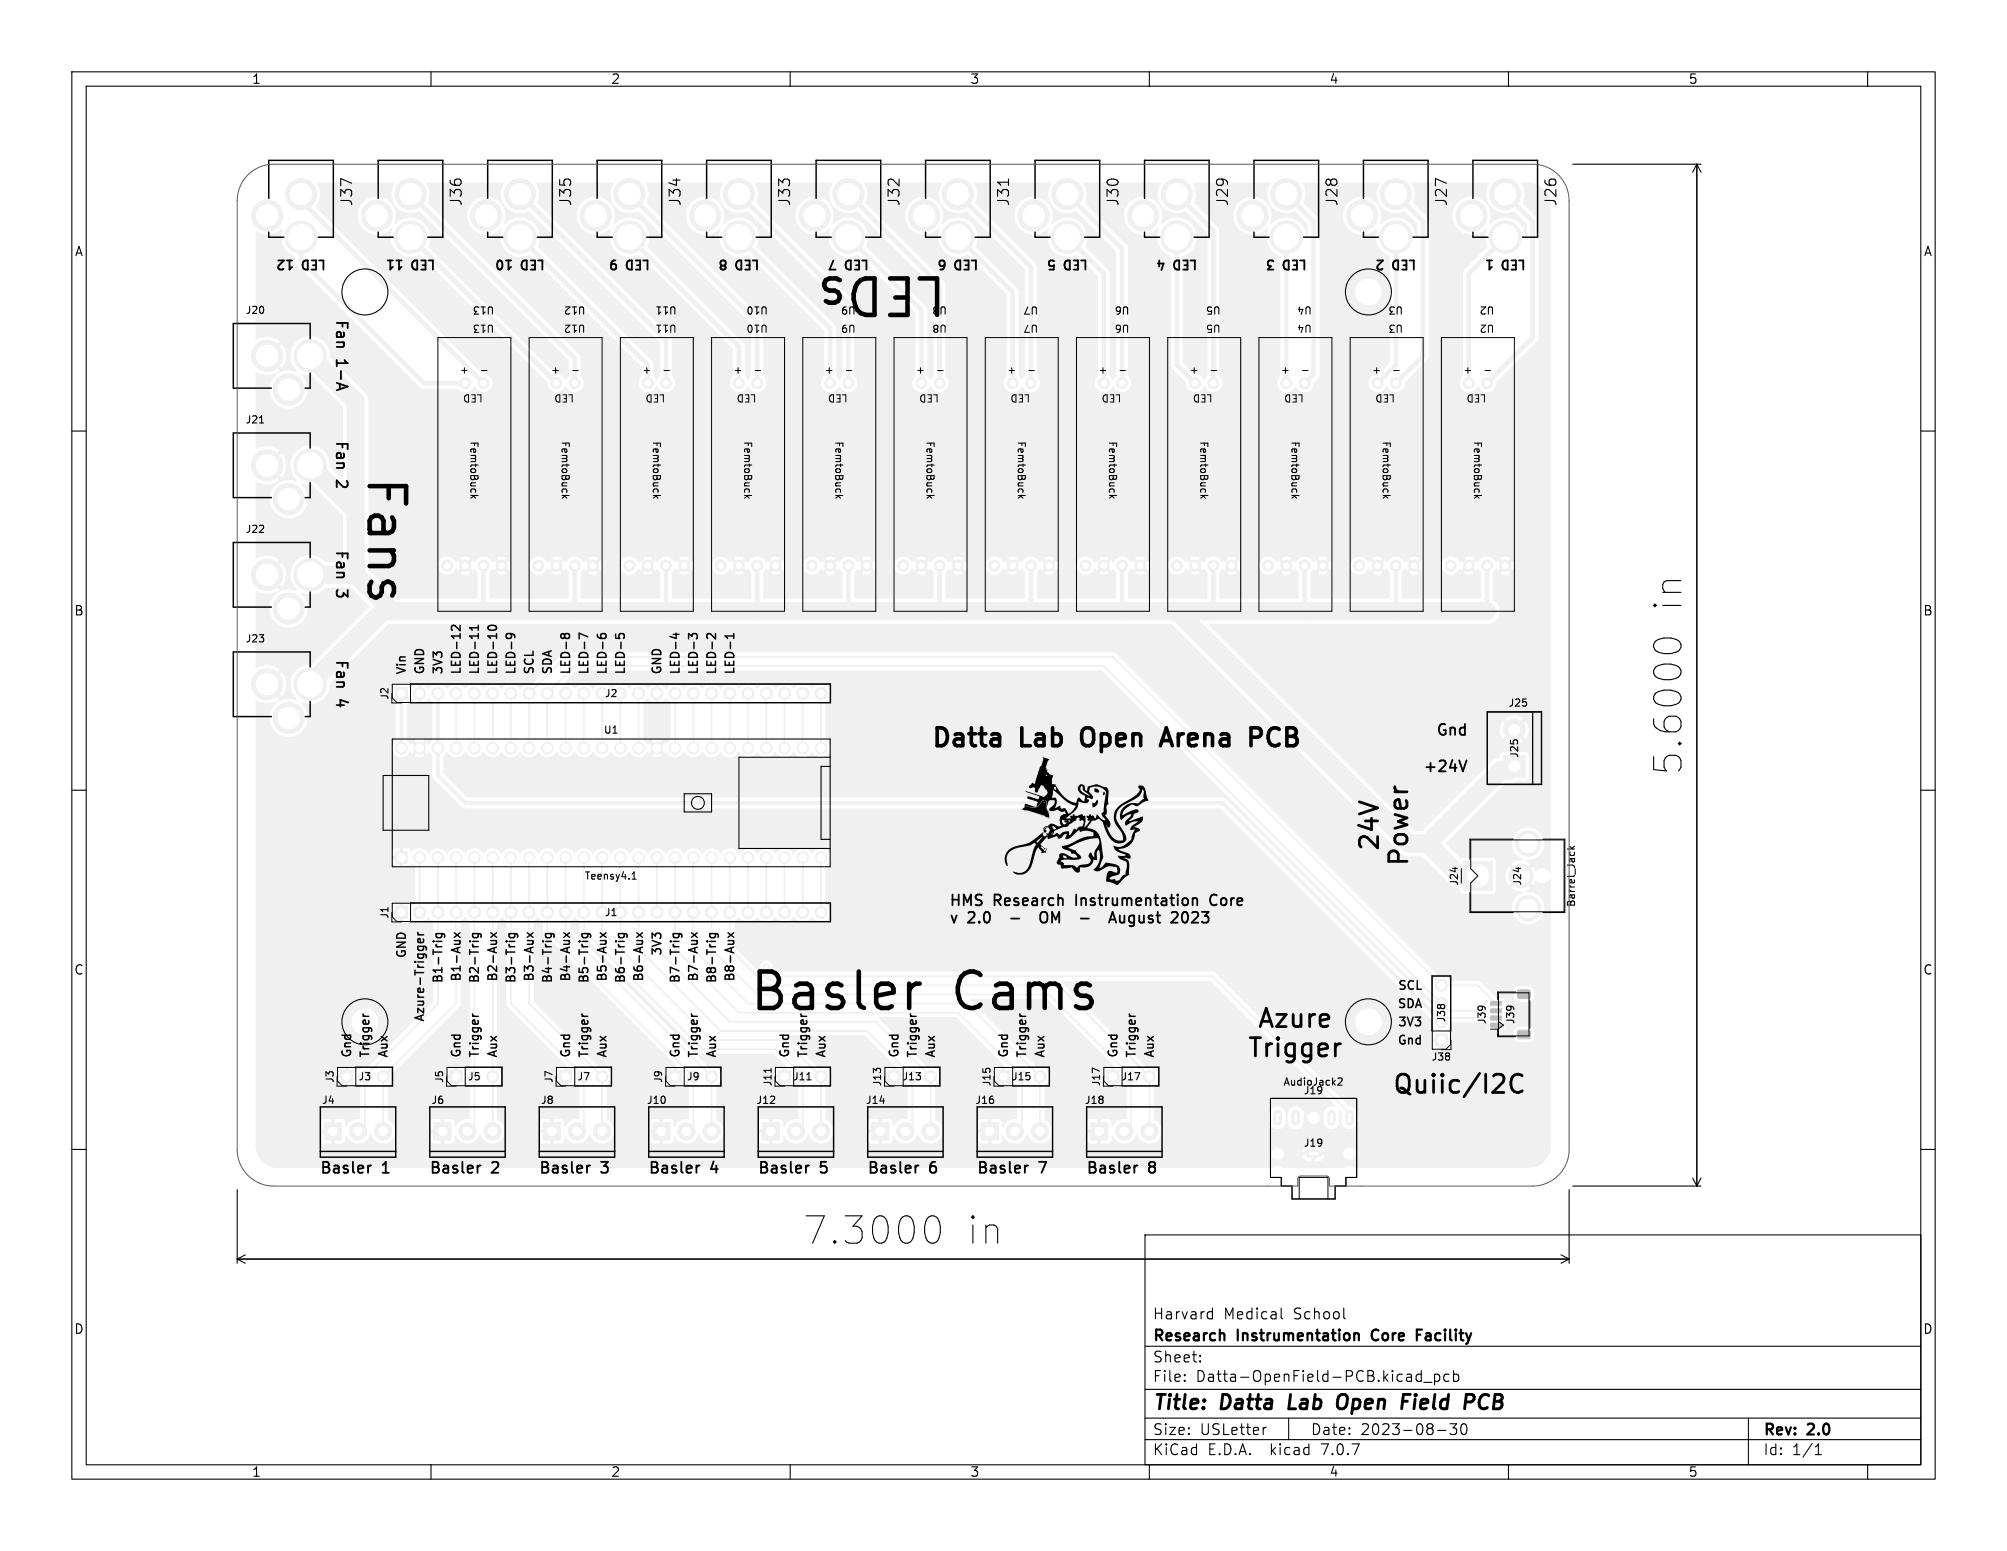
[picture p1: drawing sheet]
<svg xmlns="http://www.w3.org/2000/svg" width="279mm" height="216mm" viewBox="0 0 279 216" stroke-linecap="round" stroke-linejoin="round" font-family="sans-serif">
<defs><g id="words">
<g font-size="7.1">
<text x="132.1" y="38.1" transform="rotate(-180 132.1 38.1)">LEDs</text>
<text x="50.8" y="66" transform="rotate(90 50.8 66)">Fans</text>
<text x="104.1" y="141">Basler</text>
<text x="132.8" y="141">Cams</text>
</g>
<g font-size="5.3">
<text x="234.4" y="85.3" transform="rotate(-90 234.4 85.3)">in</text>
<text x="234.4" y="107.9" transform="rotate(-90 234.4 107.9)">5.6000</text>
<text x="111.8" y="173.4">7.3000</text>
<text x="134.4" y="173.4">in</text>
</g>
<g font-size="3.5">
<text x="129.5" y="104.1">Datta</text>
<text x="142.3" y="104.1">Lab</text>
<text x="151.8" y="104.1">Open</text>
<text x="164" y="104.1">Arena</text>
<text x="177.2" y="104.1">PCB</text>
<text x="192.1" y="118.7" transform="rotate(-90 192.1 118.7)">24V</text>
<text x="196.2" y="120.8" transform="rotate(-90 196.2 120.8)">Power</text>
<text x="174.9" y="143.2">Azure</text>
<text x="173.5" y="147.3">Trigger</text>
<text x="193.7" y="152.4">Quiic/I2C</text>
</g>
<g font-size="2.8">
<text x="160.4" y="196.8">Title:</text>
<text x="170.1" y="196.8">Datta</text>
<text x="180.3" y="196.8">Lab</text>
<text x="187.8" y="196.8">Open</text>
<text x="197.6" y="196.8">Field</text>
<text x="207.2" y="196.8">PCB</text>
</g>
<g font-size="2.1">
<text x="49.3" y="28.8" transform="rotate(-90 49.3 28.8)">J37</text>
<text x="64.5" y="28.8" transform="rotate(-90 64.5 28.8)">J36</text>
<text x="79.7" y="28.8" transform="rotate(-90 79.7 28.8)">J35</text>
<text x="95" y="28.8" transform="rotate(-90 95 28.8)">J34</text>
<text x="110.2" y="28.8" transform="rotate(-90 110.2 28.8)">J33</text>
<text x="125.5" y="28.8" transform="rotate(-90 125.5 28.8)">J32</text>
<text x="140.7" y="28.8" transform="rotate(-90 140.7 28.8)">J31</text>
<text x="155.9" y="28.8" transform="rotate(-90 155.9 28.8)">J30</text>
<text x="171.2" y="28.8" transform="rotate(-90 171.2 28.8)">J29</text>
<text x="186.4" y="28.8" transform="rotate(-90 186.4 28.8)">J28</text>
<text x="201.7" y="28.8" transform="rotate(-90 201.7 28.8)">J27</text>
<text x="216.9" y="28.8" transform="rotate(-90 216.9 28.8)">J26</text>
<text x="46.4" y="44.4" transform="rotate(90 46.4 44.4)">Fan</text>
<text x="46.4" y="50" transform="rotate(90 46.4 50)">1-A</text>
<text x="46.4" y="61.2" transform="rotate(90 46.4 61.2)">Fan</text>
<text x="46.4" y="66.9" transform="rotate(90 46.4 66.9)">2</text>
<text x="46.4" y="76.4" transform="rotate(90 46.4 76.4)">Fan</text>
<text x="46.4" y="82.1" transform="rotate(90 46.4 82.1)">3</text>
<text x="46.4" y="91.7" transform="rotate(90 46.4 91.7)">Fan</text>
<text x="46.4" y="97.4" transform="rotate(90 46.4 97.4)">4</text>
<text x="197.9" y="107.8">+24V</text>
<text x="199.7" y="102.7">Gnd</text>
<text x="147.1" y="115.5">G***</text>
<text x="132.1" y="126.7">HMS</text>
<text x="132.1" y="129.1">v</text>
<text x="134.8" y="129.1">2.0</text>
<text x="138.4" y="126.7">Research</text>
<text x="146.6" y="129.1">OM</text>
<text x="150.2" y="126.7">Instrumentation</text>
<text x="158.1" y="129.1">August</text>
<text x="167.2" y="129.1">2023</text>
<text x="169.4" y="126.7">Core</text>
<text x="44.4" y="163.7">Basler</text>
<text x="53.2" y="163.7">1</text>
<text x="59.6" y="163.7">Basler</text>
<text x="68.4" y="163.7">2</text>
<text x="74.9" y="163.7">Basler</text>
<text x="83.7" y="163.7">3</text>
<text x="90.1" y="163.7">Basler</text>
<text x="98.9" y="163.7">4</text>
<text x="105.4" y="163.7">Basler</text>
<text x="114.2" y="163.7">5</text>
<text x="120.6" y="163.7">Basler</text>
<text x="129.4" y="163.7">6</text>
<text x="135.8" y="163.7">Basler</text>
<text x="144.6" y="163.7">7</text>
<text x="151.1" y="163.7">Basler</text>
<text x="159.9" y="163.7">8</text>
<text x="160.4" y="183.9">Harvard</text>
<text x="170.3" y="183.9">Medical</text>
<text x="180.1" y="183.9">School</text>
<text x="160.4" y="189.9">Sheet:</text>
<text x="160.4" y="187.1">Research</text>
<text x="172.4" y="187.1">Instrumentation</text>
<text x="191.7" y="187.1">Core</text>
<text x="198.5" y="187.1">Facility</text>
<text x="160.4" y="192.6">File:</text>
<text x="166.5" y="192.6">Datta-OpenField-PCB.kicad_pcb</text>
<text x="160.4" y="202.8">KiCad</text>
<text x="160.4" y="200">Size:</text>
<text x="167" y="200">USLetter</text>
<text x="168.1" y="202.8">E.D.A.</text>
<text x="177" y="202.8">kicad</text>
<text x="182.4" y="200">Date:</text>
<text x="184.2" y="202.8">7.0.7</text>
<text x="189.4" y="200">2023-08-30</text>
<text x="245.4" y="200.2">Rev:</text>
<text x="245.4" y="202.8">Id:</text>
<text x="249.5" y="202.8">1/1</text>
<text x="251.8" y="200.2">2.0</text>
</g>
<g font-size="1.8">
<text x="35" y="11.9">1</text>
<text x="85" y="11.9">2</text>
<text x="135" y="11.9">3</text>
<text x="185" y="11.9">4</text>
<text x="235" y="11.9">5</text>
<text x="10.3" y="35.9">A</text>
<text x="40.7" y="35.8" transform="rotate(-180 40.7 35.8)">12</text>
<text x="45.6" y="35.8" transform="rotate(-180 45.6 35.8)">LED</text>
<text x="55.9" y="35.8" transform="rotate(-180 55.9 35.8)">11</text>
<text x="60.8" y="35.8" transform="rotate(-180 60.8 35.8)">LED</text>
<text x="71.1" y="35.8" transform="rotate(-180 71.1 35.8)">10</text>
<text x="76.1" y="35.8" transform="rotate(-180 76.1 35.8)">LED</text>
<text x="85.8" y="35.8" transform="rotate(-180 85.8 35.8)">9</text>
<text x="90.7" y="35.8" transform="rotate(-180 90.7 35.8)">LED</text>
<text x="101" y="35.8" transform="rotate(-180 101 35.8)">8</text>
<text x="105.9" y="35.8" transform="rotate(-180 105.9 35.8)">LED</text>
<text x="116.3" y="35.8" transform="rotate(-180 116.3 35.8)">7</text>
<text x="121.2" y="35.8" transform="rotate(-180 121.2 35.8)">LED</text>
<text x="131.5" y="35.8" transform="rotate(-180 131.5 35.8)">6</text>
<text x="136.4" y="35.8" transform="rotate(-180 136.4 35.8)">LED</text>
<text x="146.7" y="35.8" transform="rotate(-180 146.7 35.8)">5</text>
<text x="151.7" y="35.8" transform="rotate(-180 151.7 35.8)">LED</text>
<text x="162" y="35.8" transform="rotate(-180 162 35.8)">4</text>
<text x="166.9" y="35.8" transform="rotate(-180 166.9 35.8)">LED</text>
<text x="177.2" y="35.8" transform="rotate(-180 177.2 35.8)">3</text>
<text x="182.1" y="35.8" transform="rotate(-180 182.1 35.8)">LED</text>
<text x="192.5" y="35.8" transform="rotate(-180 192.5 35.8)">2</text>
<text x="197.4" y="35.8" transform="rotate(-180 197.4 35.8)">LED</text>
<text x="207.7" y="35.8" transform="rotate(-180 207.7 35.8)">1</text>
<text x="212.6" y="35.8" transform="rotate(-180 212.6 35.8)">LED</text>
<text x="267.7" y="35.9">A</text>
<text x="10.3" y="85.9">B</text>
<text x="267.7" y="85.9">B</text>
<text x="10.3" y="135.9">C</text>
<text x="267.7" y="135.9">C</text>
<text x="10.3" y="185.9">D</text>
<text x="267.7" y="185.9">D</text>
<text x="35" y="205.8">1</text>
<text x="85" y="205.8">2</text>
<text x="135" y="205.8">3</text>
<text x="185" y="205.8">4</text>
<text x="235" y="205.8">5</text>
</g>
<g font-size="1.7">
<text x="56.8" y="94" transform="rotate(-90 56.8 94)">Vin</text>
<text x="59.3" y="94" transform="rotate(-90 59.3 94)">GND</text>
<text x="61.9" y="94" transform="rotate(-90 61.9 94)">3V3</text>
<text x="64.4" y="94" transform="rotate(-90 64.4 94)">LED-12</text>
<text x="66.9" y="94" transform="rotate(-90 66.9 94)">LED-11</text>
<text x="69.5" y="94" transform="rotate(-90 69.5 94)">LED-10</text>
<text x="72" y="94" transform="rotate(-90 72 94)">LED-9</text>
<text x="74.6" y="94" transform="rotate(-90 74.6 94)">SCL</text>
<text x="77.1" y="94" transform="rotate(-90 77.1 94)">SDA</text>
<text x="79.6" y="94" transform="rotate(-90 79.6 94)">LED-8</text>
<text x="82.2" y="94" transform="rotate(-90 82.2 94)">LED-7</text>
<text x="84.7" y="94" transform="rotate(-90 84.7 94)">LED-6</text>
<text x="87.3" y="94" transform="rotate(-90 87.3 94)">LED-5</text>
<text x="92.3" y="94" transform="rotate(-90 92.3 94)">GND</text>
<text x="94.9" y="94" transform="rotate(-90 94.9 94)">LED-4</text>
<text x="97.4" y="94" transform="rotate(-90 97.4 94)">LED-3</text>
<text x="100" y="94" transform="rotate(-90 100 94)">LED-2</text>
<text x="102.5" y="94" transform="rotate(-90 102.5 94)">LED-1</text>
<text x="56.8" y="133.6" transform="rotate(-90 56.8 133.6)">GND</text>
<text x="61.9" y="137" transform="rotate(-90 61.9 137)">B1-Trig</text>
<text x="64.4" y="136.8" transform="rotate(-90 64.4 136.8)">B1-Aux</text>
<text x="66.9" y="137" transform="rotate(-90 66.9 137)">B2-Trig</text>
<text x="69.5" y="136.8" transform="rotate(-90 69.5 136.8)">B2-Aux</text>
<text x="72" y="137" transform="rotate(-90 72 137)">B3-Trig</text>
<text x="74.6" y="136.8" transform="rotate(-90 74.6 136.8)">B3-Aux</text>
<text x="77.1" y="137" transform="rotate(-90 77.1 137)">B4-Trig</text>
<text x="79.6" y="136.8" transform="rotate(-90 79.6 136.8)">B4-Aux</text>
<text x="82.2" y="137" transform="rotate(-90 82.2 137)">B5-Trig</text>
<text x="84.7" y="136.8" transform="rotate(-90 84.7 136.8)">B5-Aux</text>
<text x="87.3" y="137" transform="rotate(-90 87.3 137)">B6-Trig</text>
<text x="89.8" y="136.8" transform="rotate(-90 89.8 136.8)">B6-Aux</text>
<text x="92.3" y="133.2" transform="rotate(-90 92.3 133.2)">3V3</text>
<text x="94.9" y="137" transform="rotate(-90 94.9 137)">B7-Trig</text>
<text x="97.4" y="136.8" transform="rotate(-90 97.4 136.8)">B7-Aux</text>
<text x="100" y="137" transform="rotate(-90 100 137)">B8-Trig</text>
<text x="102.5" y="136.8" transform="rotate(-90 102.5 136.8)">B8-Aux</text>
<text x="59.3" y="142.4" transform="rotate(-90 59.3 142.4)">Azure-Trigger</text>
<text x="194.4" y="140.6">SDA</text>
<text x="194.4" y="138.1">SCL</text>
<text x="194.4" y="143.1">3V3</text>
<text x="49.2" y="147.3" transform="rotate(-90 49.2 147.3)">Gnd</text>
<text x="51.7" y="147.3" transform="rotate(-90 51.7 147.3)">Trigger</text>
<text x="54.2" y="147.3" transform="rotate(-90 54.2 147.3)">Aux</text>
<text x="64.4" y="147.3" transform="rotate(-90 64.4 147.3)">Gnd</text>
<text x="66.9" y="147.3" transform="rotate(-90 66.9 147.3)">Trigger</text>
<text x="69.5" y="147.3" transform="rotate(-90 69.5 147.3)">Aux</text>
<text x="79.6" y="147.3" transform="rotate(-90 79.6 147.3)">Gnd</text>
<text x="82.2" y="147.3" transform="rotate(-90 82.2 147.3)">Trigger</text>
<text x="84.7" y="147.3" transform="rotate(-90 84.7 147.3)">Aux</text>
<text x="94.9" y="147.3" transform="rotate(-90 94.9 147.3)">Gnd</text>
<text x="97.4" y="147.3" transform="rotate(-90 97.4 147.3)">Trigger</text>
<text x="100" y="147.3" transform="rotate(-90 100 147.3)">Aux</text>
<text x="110.1" y="147.3" transform="rotate(-90 110.1 147.3)">Gnd</text>
<text x="112.7" y="147.3" transform="rotate(-90 112.7 147.3)">Trigger</text>
<text x="115.2" y="147.3" transform="rotate(-90 115.2 147.3)">Aux</text>
<text x="125.4" y="147.3" transform="rotate(-90 125.4 147.3)">Gnd</text>
<text x="127.9" y="147.3" transform="rotate(-90 127.9 147.3)">Trigger</text>
<text x="130.4" y="147.3" transform="rotate(-90 130.4 147.3)">Aux</text>
<text x="140.6" y="147.3" transform="rotate(-90 140.6 147.3)">Gnd</text>
<text x="143.1" y="147.3" transform="rotate(-90 143.1 147.3)">Trigger</text>
<text x="145.7" y="147.3" transform="rotate(-90 145.7 147.3)">Aux</text>
<text x="155.8" y="147.3" transform="rotate(-90 155.8 147.3)">Gnd</text>
<text x="158.4" y="147.3" transform="rotate(-90 158.4 147.3)">Trigger</text>
<text x="160.9" y="147.3" transform="rotate(-90 160.9 147.3)">Aux</text>
<text x="194.4" y="145.7">Gnd</text>
</g>
<g font-size="1.4">
<text x="34.1" y="43.9">J20</text>
<text x="68.8" y="45.1" transform="rotate(-180 68.8 45.1)">U13</text>
<text x="68.9" y="42.5" transform="rotate(-180 68.9 42.5)">U13</text>
<text x="81.5" y="45.1" transform="rotate(-180 81.5 45.1)">U12</text>
<text x="81.6" y="42.5" transform="rotate(-180 81.6 42.5)">U12</text>
<text x="94.2" y="45.1" transform="rotate(-180 94.2 45.1)">U11</text>
<text x="94.3" y="42.5" transform="rotate(-180 94.3 42.5)">U11</text>
<text x="106.9" y="45.1" transform="rotate(-180 106.9 45.1)">U10</text>
<text x="107" y="42.5" transform="rotate(-180 107 42.5)">U10</text>
<text x="119.2" y="45.1" transform="rotate(-180 119.2 45.1)">U9</text>
<text x="119.2" y="42.5" transform="rotate(-180 119.2 42.5)">U9</text>
<text x="131.9" y="45.1" transform="rotate(-180 131.9 45.1)">U8</text>
<text x="131.9" y="42.5" transform="rotate(-180 131.9 42.5)">U8</text>
<text x="144.6" y="45.1" transform="rotate(-180 144.6 45.1)">U7</text>
<text x="144.6" y="42.5" transform="rotate(-180 144.6 42.5)">U7</text>
<text x="157.3" y="45.1" transform="rotate(-180 157.3 45.1)">U6</text>
<text x="157.3" y="42.5" transform="rotate(-180 157.3 42.5)">U6</text>
<text x="170" y="45.1" transform="rotate(-180 170 45.1)">U5</text>
<text x="170" y="42.5" transform="rotate(-180 170 42.5)">U5</text>
<text x="182.7" y="45.1" transform="rotate(-180 182.7 45.1)">U4</text>
<text x="182.7" y="42.5" transform="rotate(-180 182.7 42.5)">U4</text>
<text x="195.4" y="45.1" transform="rotate(-180 195.4 45.1)">U3</text>
<text x="195.4" y="42.5" transform="rotate(-180 195.4 42.5)">U3</text>
<text x="208.1" y="45.1" transform="rotate(-180 208.1 45.1)">U2</text>
<text x="208.1" y="42.5" transform="rotate(-180 208.1 42.5)">U2</text>
<text x="65.1" y="51.1" transform="rotate(-180 65.1 51.1)">+</text>
<text x="77.8" y="51.1" transform="rotate(-180 77.8 51.1)">+</text>
<text x="90.5" y="51.1" transform="rotate(-180 90.5 51.1)">+</text>
<text x="103.2" y="51.1" transform="rotate(-180 103.2 51.1)">+</text>
<text x="115.9" y="51.1" transform="rotate(-180 115.9 51.1)">+</text>
<text x="128.6" y="51.1" transform="rotate(-180 128.6 51.1)">+</text>
<text x="141.3" y="51.1" transform="rotate(-180 141.3 51.1)">+</text>
<text x="154" y="51.1" transform="rotate(-180 154 51.1)">+</text>
<text x="166.7" y="51.1" transform="rotate(-180 166.7 51.1)">+</text>
<text x="179.4" y="51.1" transform="rotate(-180 179.4 51.1)">+</text>
<text x="192.1" y="51.1" transform="rotate(-180 192.1 51.1)">+</text>
<text x="204.8" y="51.1" transform="rotate(-180 204.8 51.1)">+</text>
<text x="34.1" y="59.1">J21</text>
<text x="67.3" y="54.8" transform="rotate(-180 67.3 54.8)">LED</text>
<text x="80" y="54.8" transform="rotate(-180 80 54.8)">LED</text>
<text x="92.7" y="54.8" transform="rotate(-180 92.7 54.8)">LED</text>
<text x="105.4" y="54.8" transform="rotate(-180 105.4 54.8)">LED</text>
<text x="118.1" y="54.8" transform="rotate(-180 118.1 54.8)">LED</text>
<text x="130.8" y="54.8" transform="rotate(-180 130.8 54.8)">LED</text>
<text x="143.5" y="54.8" transform="rotate(-180 143.5 54.8)">LED</text>
<text x="156.2" y="54.8" transform="rotate(-180 156.2 54.8)">LED</text>
<text x="168.9" y="54.8" transform="rotate(-180 168.9 54.8)">LED</text>
<text x="181.6" y="54.8" transform="rotate(-180 181.6 54.8)">LED</text>
<text x="194.3" y="54.8" transform="rotate(-180 194.3 54.8)">LED</text>
<text x="207" y="54.8" transform="rotate(-180 207 54.8)">LED</text>
<text x="65.3" y="61.3" transform="rotate(90 65.3 61.3)">FemtoBuck</text>
<text x="78" y="61.3" transform="rotate(90 78 61.3)">FemtoBuck</text>
<text x="90.7" y="61.3" transform="rotate(90 90.7 61.3)">FemtoBuck</text>
<text x="103.4" y="61.3" transform="rotate(90 103.4 61.3)">FemtoBuck</text>
<text x="116.1" y="61.3" transform="rotate(90 116.1 61.3)">FemtoBuck</text>
<text x="128.8" y="61.3" transform="rotate(90 128.8 61.3)">FemtoBuck</text>
<text x="141.5" y="61.3" transform="rotate(90 141.5 61.3)">FemtoBuck</text>
<text x="154.2" y="61.3" transform="rotate(90 154.2 61.3)">FemtoBuck</text>
<text x="166.9" y="61.3" transform="rotate(90 166.9 61.3)">FemtoBuck</text>
<text x="179.6" y="61.3" transform="rotate(90 179.6 61.3)">FemtoBuck</text>
<text x="192.3" y="61.3" transform="rotate(90 192.3 61.3)">FemtoBuck</text>
<text x="205" y="61.3" transform="rotate(90 205 61.3)">FemtoBuck</text>
<text x="34.1" y="74.4">J22</text>
<text x="34.1" y="89.6">J23</text>
<text x="54.3" y="97.5" transform="rotate(-90 54.3 97.5)">J2</text>
<text x="84.1" y="97.2">J2</text>
<text x="209.9" y="98.6">J25</text>
<text x="84" y="102.3">U1</text>
<text x="211.5" y="105.6" transform="rotate(-90 211.5 105.6)">J25</text>
<text x="81.3" y="122.6">Teensy4.1</text>
<text x="203.2" y="123.4" transform="rotate(-90 203.2 123.4)">J24</text>
<text x="212" y="123.4" transform="rotate(-90 212 123.4)">J24</text>
<text x="54.3" y="128" transform="rotate(-90 54.3 128)">J1</text>
<text x="84.1" y="127.7">J1</text>
<text x="219.5" y="126.4" transform="rotate(-90 219.5 126.4)">Barrel_Jack</text>
<text x="201.4" y="142.4" transform="rotate(-90 201.4 142.4)">J38</text>
<text x="207" y="142.7" transform="rotate(-90 207 142.7)">J39</text>
<text x="211" y="142.7" transform="rotate(-90 211 142.7)">J39</text>
<text x="199.2" y="147.8">J38</text>
<text x="44.7" y="153.9">J4</text>
<text x="46.7" y="150.8" transform="rotate(-90 46.7 150.8)">J3</text>
<text x="49.8" y="150.6">J3</text>
<text x="60" y="153.9">J6</text>
<text x="61.9" y="150.8" transform="rotate(-90 61.9 150.8)">J5</text>
<text x="65.1" y="150.6">J5</text>
<text x="75.2" y="153.9">J8</text>
<text x="77.1" y="150.8" transform="rotate(-90 77.1 150.8)">J7</text>
<text x="80.3" y="150.6">J7</text>
<text x="90" y="153.9">J10</text>
<text x="92.4" y="150.8" transform="rotate(-90 92.4 150.8)">J9</text>
<text x="95.5" y="150.6">J9</text>
<text x="105.2" y="153.9">J12</text>
<text x="107.6" y="151.3" transform="rotate(-90 107.6 151.3)">J11</text>
<text x="110.3" y="150.6">J11</text>
<text x="120.4" y="153.9">J14</text>
<text x="122.9" y="151.3" transform="rotate(-90 122.9 151.3)">J13</text>
<text x="125.5" y="150.6">J13</text>
<text x="135.7" y="153.9">J16</text>
<text x="138.1" y="151.3" transform="rotate(-90 138.1 151.3)">J15</text>
<text x="140.8" y="150.6">J15</text>
<text x="150.9" y="153.9">J18</text>
<text x="153.3" y="151.3" transform="rotate(-90 153.3 151.3)">J17</text>
<text x="156" y="150.6">J17</text>
<text x="178.6" y="151.3">AudioJack2</text>
<text x="181.4" y="152.5">J19</text>
<text x="181.4" y="159.8">J19</text>
</g>
</g></defs>
<g fill="#f0f0f0" stroke="#f0f0f0" stroke-width=".14">
<path d="M55 95.7h1.7v1.7h-1.7z"/>
<path d="M154.1 149h1.7v1.7h-1.7z"/>
<path d="M106.1 156.3h2.4v2.4h-2.4z"/>
<path d="M123.6 149h1.7v1.7h-1.7z"/>
<path d="M108.4 149h1.7v1.7h-1.7z"/>
<path d="M93.1 149h1.7v1.7h-1.7z"/>
<path d="M55.1 118.6h1.6v1.6h-1.6z"/>
<path d="M90.9 156.3h2.4v2.4h-2.4z"/>
<path d="M75.6 156.3h2.4v2.4h-2.4z"/>
<path d="M62.7 149h1.6v1.7h-1.6z"/>
<path d="M209.3 105.2h3v3h-3z"/>
<path d="M60.4 156.3h2.4v2.4h-2.4z"/>
<path d="M121.3 156.3h2.4v2.4h-2.4z"/>
<path d="M151.8 156.3h2.4v2.4h-2.4z"/>
<path d="M207.5 142.4h1.5v.5l-.1 .1h-1.3l-.1-.1z"/>
<path d="M207.5 141.4h1.5v.5l-.1 .1h-1.3l-.1-.1z"/>
<path d="M207.5 140.4h1.5v.5l-.1 .1h-1.3l-.1-.1z"/>
<path d="M207.5 139.4h1.5v.5l-.1 .1h-1.3l-.1-.1z"/>
<path d="M211.3 143.5l1.6-.1 .2 .2-.1 .8-.2 .2h-1.4l-.1-.3z"/>
<path d="M211.3 137.9l1.6-.1 .2 .3-.1 .7-.2 .2h-1.4l-.1-.2z"/>
<path d="M136.6 156.3h2.4v2.4h-2.4z"/>
<path d="M45.1 156.3h2.4v2.4h-2.4z"/>
<path d="M199.8 143.9h1.7v1.7h-1.7z"/>
<path d="M138.9 149h1.6v1.7h-1.6z"/>
<path d="M77.9 149h1.7v1.7h-1.7z"/>
<path d="M55 126.2h1.7v1.6h-1.7z"/>
<path d="M47.4 149h1.7v1.7h-1.7z"/>
<path d="M203.7 119.9h4v4h-4z"/>
<circle cx="120.6" cy="78.7" r=".76"/>
<circle cx="118.1" cy="78.7" r=".76"/>
<circle cx="115.6" cy="78.7" r=".76"/>
<circle cx="113" cy="78.7" r=".76"/>
<circle cx="115.6" cy="53.3" r=".76"/>
<circle cx="118.1" cy="53.3" r=".76"/>
<circle cx="58.4" cy="96.5" r=".85"/>
<circle cx="61" cy="96.5" r=".85"/>
<circle cx="63.5" cy="96.5" r=".85"/>
<circle cx="66" cy="96.5" r=".85"/>
<circle cx="68.6" cy="96.5" r=".85"/>
<circle cx="71.1" cy="96.5" r=".85"/>
<circle cx="73.7" cy="96.5" r=".85"/>
<circle cx="76.2" cy="96.5" r=".85"/>
<circle cx="78.7" cy="96.5" r=".85"/>
<circle cx="81.3" cy="96.5" r=".85"/>
<circle cx="83.8" cy="96.5" r=".85"/>
<circle cx="86.4" cy="96.5" r=".85"/>
<circle cx="88.9" cy="96.5" r=".85"/>
<circle cx="91.4" cy="96.5" r=".85"/>
<circle cx="94" cy="96.5" r=".85"/>
<circle cx="96.5" cy="96.5" r=".85"/>
<circle cx="99.1" cy="96.5" r=".85"/>
<circle cx="101.6" cy="96.5" r=".85"/>
<circle cx="104.1" cy="96.5" r=".85"/>
<circle cx="106.7" cy="96.5" r=".85"/>
<circle cx="109.2" cy="96.5" r=".85"/>
<circle cx="111.8" cy="96.5" r=".85"/>
<circle cx="114.3" cy="96.5" r=".85"/>
<circle cx="133.3" cy="78.7" r=".76"/>
<circle cx="130.8" cy="78.7" r=".76"/>
<circle cx="128.3" cy="78.7" r=".76"/>
<circle cx="125.7" cy="78.7" r=".76"/>
<circle cx="128.3" cy="53.3" r=".76"/>
<circle cx="130.8" cy="53.3" r=".76"/>
<circle cx="157.5" cy="149.9" r=".85"/>
<circle cx="160" cy="149.9" r=".85"/>
<circle cx="72.4" cy="33" r="2.25"/>
<circle cx="72.4" cy="27" r="2.16"/>
<circle cx="67.7" cy="30" r="2.16"/>
<circle cx="102.9" cy="33" r="2.25"/>
<circle cx="102.9" cy="27" r="2.16"/>
<circle cx="98.2" cy="30" r="2.16"/>
<circle cx="148.6" cy="33" r="2.25"/>
<circle cx="148.6" cy="27" r="2.16"/>
<circle cx="143.9" cy="30" r="2.16"/>
<circle cx="110.8" cy="157.5" r="1.21"/>
<circle cx="114.3" cy="157.5" r="1.21"/>
<circle cx="127" cy="149.9" r=".85"/>
<circle cx="129.5" cy="149.9" r=".85"/>
<circle cx="209.5" cy="78.7" r=".76"/>
<circle cx="207" cy="78.7" r=".76"/>
<circle cx="204.5" cy="78.7" r=".76"/>
<circle cx="201.9" cy="78.7" r=".76"/>
<circle cx="204.5" cy="53.3" r=".76"/>
<circle cx="207" cy="53.3" r=".76"/>
<circle cx="95.2" cy="78.7" r=".76"/>
<circle cx="92.7" cy="78.7" r=".76"/>
<circle cx="90.2" cy="78.7" r=".76"/>
<circle cx="87.6" cy="78.7" r=".76"/>
<circle cx="90.2" cy="53.3" r=".76"/>
<circle cx="92.7" cy="53.3" r=".76"/>
<circle cx="111.8" cy="149.9" r=".85"/>
<circle cx="114.3" cy="149.9" r=".85"/>
<circle cx="133.3" cy="33" r="2.25"/>
<circle cx="133.3" cy="27" r="2.16"/>
<circle cx="128.7" cy="30" r="2.16"/>
<circle cx="158.7" cy="78.7" r=".76"/>
<circle cx="156.2" cy="78.7" r=".76"/>
<circle cx="153.7" cy="78.7" r=".76"/>
<circle cx="151.1" cy="78.7" r=".76"/>
<circle cx="153.7" cy="53.3" r=".76"/>
<circle cx="156.2" cy="53.3" r=".76"/>
<circle cx="43.2" cy="80" r="2.25"/>
<circle cx="37.2" cy="80" r="2.16"/>
<circle cx="40.2" cy="84.7" r="2.16"/>
<circle cx="96.5" cy="149.9" r=".85"/>
<circle cx="99.1" cy="149.9" r=".85"/>
<circle cx="43.2" cy="95.3" r="2.25"/>
<circle cx="37.2" cy="95.3" r="2.16"/>
<circle cx="40.2" cy="99.9" r="2.16"/>
<circle cx="58.4" cy="119.4" r=".8"/>
<circle cx="61" cy="119.4" r=".8"/>
<circle cx="63.5" cy="119.4" r=".8"/>
<circle cx="66" cy="119.4" r=".8"/>
<circle cx="68.6" cy="119.4" r=".8"/>
<circle cx="71.1" cy="119.4" r=".8"/>
<circle cx="73.7" cy="119.4" r=".8"/>
<circle cx="76.2" cy="119.4" r=".8"/>
<circle cx="78.7" cy="119.4" r=".8"/>
<circle cx="81.3" cy="119.4" r=".8"/>
<circle cx="83.8" cy="119.4" r=".8"/>
<circle cx="86.4" cy="119.4" r=".8"/>
<circle cx="88.9" cy="119.4" r=".8"/>
<circle cx="91.4" cy="119.4" r=".8"/>
<circle cx="94" cy="119.4" r=".8"/>
<circle cx="96.5" cy="119.4" r=".8"/>
<circle cx="99.1" cy="119.4" r=".8"/>
<circle cx="101.6" cy="119.4" r=".8"/>
<circle cx="104.1" cy="119.4" r=".8"/>
<circle cx="106.7" cy="119.4" r=".8"/>
<circle cx="109.2" cy="119.4" r=".8"/>
<circle cx="111.8" cy="119.4" r=".8"/>
<circle cx="114.3" cy="119.4" r=".8"/>
<circle cx="114.3" cy="104.1" r=".8"/>
<circle cx="111.8" cy="104.1" r=".8"/>
<circle cx="109.2" cy="104.1" r=".8"/>
<circle cx="106.7" cy="104.1" r=".8"/>
<circle cx="104.1" cy="104.1" r=".8"/>
<circle cx="101.6" cy="104.1" r=".8"/>
<circle cx="99.1" cy="104.1" r=".8"/>
<circle cx="96.5" cy="104.1" r=".8"/>
<circle cx="94" cy="104.1" r=".8"/>
<circle cx="91.4" cy="104.1" r=".8"/>
<circle cx="88.9" cy="104.1" r=".8"/>
<circle cx="86.4" cy="104.1" r=".8"/>
<circle cx="83.8" cy="104.1" r=".8"/>
<circle cx="81.3" cy="104.1" r=".8"/>
<circle cx="78.7" cy="104.1" r=".8"/>
<circle cx="76.2" cy="104.1" r=".8"/>
<circle cx="73.7" cy="104.1" r=".8"/>
<circle cx="71.1" cy="104.1" r=".8"/>
<circle cx="68.6" cy="104.1" r=".8"/>
<circle cx="66" cy="104.1" r=".8"/>
<circle cx="63.5" cy="104.1" r=".8"/>
<circle cx="61" cy="104.1" r=".8"/>
<circle cx="58.4" cy="104.1" r=".8"/>
<circle cx="55.9" cy="104.1" r=".8"/>
<circle cx="209.5" cy="33" r="2.25"/>
<circle cx="209.5" cy="27" r="2.16"/>
<circle cx="204.9" cy="30" r="2.16"/>
<circle cx="95.6" cy="157.5" r="1.21"/>
<circle cx="99.1" cy="157.5" r="1.21"/>
<circle cx="80.3" cy="157.5" r="1.21"/>
<circle cx="83.8" cy="157.5" r="1.21"/>
<circle cx="82.5" cy="78.7" r=".76"/>
<circle cx="80" cy="78.7" r=".76"/>
<circle cx="77.5" cy="78.7" r=".76"/>
<circle cx="74.9" cy="78.7" r=".76"/>
<circle cx="77.5" cy="53.3" r=".76"/>
<circle cx="80" cy="53.3" r=".76"/>
<circle cx="66" cy="149.9" r=".85"/>
<circle cx="68.6" cy="149.9" r=".85"/>
<circle cx="43.2" cy="49.5" r="2.25"/>
<circle cx="37.2" cy="49.5" r="2.16"/>
<circle cx="40.2" cy="54.2" r="2.16"/>
<circle cx="210.8" cy="101.6" r="1.5"/>
<circle cx="57.1" cy="33" r="2.25"/>
<circle cx="57.1" cy="27" r="2.16"/>
<circle cx="52.5" cy="30" r="2.16"/>
<circle cx="163.8" cy="33" r="2.25"/>
<circle cx="163.8" cy="27" r="2.16"/>
<circle cx="159.1" cy="30" r="2.16"/>
<circle cx="65.1" cy="157.5" r="1.21"/>
<circle cx="68.6" cy="157.5" r="1.21"/>
<circle cx="126" cy="157.5" r="1.21"/>
<circle cx="129.5" cy="157.5" r="1.21"/>
<circle cx="156.5" cy="157.5" r="1.21"/>
<circle cx="160" cy="157.5" r="1.21"/>
<circle cx="194.3" cy="33" r="2.25"/>
<circle cx="194.3" cy="27" r="2.16"/>
<circle cx="189.6" cy="30" r="2.16"/>
<circle cx="141.3" cy="157.5" r="1.21"/>
<circle cx="144.8" cy="157.5" r="1.21"/>
<circle cx="49.8" cy="157.5" r="1.21"/>
<circle cx="53.3" cy="157.5" r="1.21"/>
<circle cx="43.2" cy="64.8" r="2.25"/>
<circle cx="37.2" cy="64.8" r="2.16"/>
<circle cx="40.2" cy="69.5" r="2.16"/>
<circle cx="146" cy="78.7" r=".76"/>
<circle cx="143.5" cy="78.7" r=".76"/>
<circle cx="141" cy="78.7" r=".76"/>
<circle cx="138.4" cy="78.7" r=".76"/>
<circle cx="141" cy="53.3" r=".76"/>
<circle cx="143.5" cy="53.3" r=".76"/>
<circle cx="87.6" cy="33" r="2.25"/>
<circle cx="87.6" cy="27" r="2.16"/>
<circle cx="82.9" cy="30" r="2.16"/>
<circle cx="200.7" cy="142.2" r=".85"/>
<circle cx="200.7" cy="139.7" r=".85"/>
<circle cx="200.7" cy="137.2" r=".85"/>
<circle cx="142.2" cy="149.9" r=".85"/>
<circle cx="144.8" cy="149.9" r=".85"/>
<circle cx="196.8" cy="78.7" r=".76"/>
<circle cx="194.3" cy="78.7" r=".76"/>
<circle cx="191.8" cy="78.7" r=".76"/>
<circle cx="189.2" cy="78.7" r=".76"/>
<circle cx="191.8" cy="53.3" r=".76"/>
<circle cx="194.3" cy="53.3" r=".76"/>
<circle cx="81.3" cy="149.9" r=".85"/>
<circle cx="83.8" cy="149.9" r=".85"/>
<circle cx="107.9" cy="78.7" r=".76"/>
<circle cx="105.4" cy="78.7" r=".76"/>
<circle cx="102.9" cy="78.7" r=".76"/>
<circle cx="100.3" cy="78.7" r=".76"/>
<circle cx="102.9" cy="53.3" r=".76"/>
<circle cx="105.4" cy="53.3" r=".76"/>
<circle cx="58.4" cy="127" r=".85"/>
<circle cx="61" cy="127" r=".85"/>
<circle cx="63.5" cy="127" r=".85"/>
<circle cx="66" cy="127" r=".85"/>
<circle cx="68.6" cy="127" r=".85"/>
<circle cx="71.1" cy="127" r=".85"/>
<circle cx="73.7" cy="127" r=".85"/>
<circle cx="76.2" cy="127" r=".85"/>
<circle cx="78.7" cy="127" r=".85"/>
<circle cx="81.3" cy="127" r=".85"/>
<circle cx="83.8" cy="127" r=".85"/>
<circle cx="86.4" cy="127" r=".85"/>
<circle cx="88.9" cy="127" r=".85"/>
<circle cx="91.4" cy="127" r=".85"/>
<circle cx="94" cy="127" r=".85"/>
<circle cx="96.5" cy="127" r=".85"/>
<circle cx="99.1" cy="127" r=".85"/>
<circle cx="101.6" cy="127" r=".85"/>
<circle cx="104.1" cy="127" r=".85"/>
<circle cx="106.7" cy="127" r=".85"/>
<circle cx="109.2" cy="127" r=".85"/>
<circle cx="111.8" cy="127" r=".85"/>
<circle cx="114.3" cy="127" r=".85"/>
<circle cx="41.9" cy="33" r="2.25"/>
<circle cx="41.9" cy="27" r="2.16"/>
<circle cx="37.2" cy="30" r="2.16"/>
<circle cx="69.8" cy="78.7" r=".76"/>
<circle cx="67.3" cy="78.7" r=".76"/>
<circle cx="64.8" cy="78.7" r=".76"/>
<circle cx="62.2" cy="78.7" r=".76"/>
<circle cx="64.8" cy="53.3" r=".76"/>
<circle cx="67.3" cy="53.3" r=".76"/>
<circle cx="171.4" cy="78.7" r=".76"/>
<circle cx="168.9" cy="78.7" r=".76"/>
<circle cx="166.4" cy="78.7" r=".76"/>
<circle cx="163.8" cy="78.7" r=".76"/>
<circle cx="166.4" cy="53.3" r=".76"/>
<circle cx="168.9" cy="53.3" r=".76"/>
<circle cx="50.8" cy="149.9" r=".85"/>
<circle cx="53.3" cy="149.9" r=".85"/>
<circle cx="179.1" cy="33" r="2.25"/>
<circle cx="179.1" cy="27" r="2.16"/>
<circle cx="174.4" cy="30" r="2.16"/>
<circle cx="118.1" cy="33" r="2.25"/>
<circle cx="118.1" cy="27" r="2.16"/>
<circle cx="113.4" cy="30" r="2.16"/>
<circle cx="211.7" cy="121.9" r="1.65"/>
<circle cx="212.7" cy="126.4" r="1.75"/>
<circle cx="212.7" cy="117.4" r="1.75"/>
<circle cx="184.1" cy="78.7" r=".76"/>
<circle cx="181.6" cy="78.7" r=".76"/>
<circle cx="179.1" cy="78.7" r=".76"/>
<circle cx="176.5" cy="78.7" r=".76"/>
<circle cx="179.1" cy="53.3" r=".76"/>
<circle cx="181.6" cy="53.3" r=".76"/>
</g>
<path d="M177.9 155.1v1M180.4 155.1v1M185.4 155.1v1M187.9 155.1v1M182.4 160.6h1" fill="none" stroke="#f0f0f0" stroke-width="1.2"/>
<g fill="none" stroke="#f0f0f0" stroke-width=".63">
<path d="M41.9 33v3.2l17.1 17.1h5.8M41.9 27v.9l25.4 25.4M57.1 27l22.9 22.9v3.4M57.1 33l20.4 20.3M72.4 27l20.3 20.3v6M72.4 33l17.8 17.8v2.5M87.6 27l17.8 17.8v8.5M87.6 33l15.3 15.3v5M102.9 27l15.2 15.3v11M102.9 33l12.7 12.7v7.6M118.1 27l12.7 12.7v13.6M118.1 33l10.2 10.2v10.1"/>
<path d="M133.3 27l10.2 10.2v16.1M133.3 33l7.7 7.6v12.7M148.6 27l7.6 7.6v18.7M148.6 33l5.1 5.1v15.2M163.8 27l5.1 5.1v21.2M163.8 33v17.8l2.6 2.5M179.1 33v20.3M179.1 27l3.8 3.8v21.3l-1.3 1.2M194.3 33v17.8l-2.5 2.5M194.3 27l3.8 3.8v18.7l-3.8 3.8M209.5 33l-5 5.1v15.2M209.5 27l3.9 3.8v16.2l-6.4 6.3"/>
<path d="M67.3 78.7v5.1l-1.3 1.3M80 78.7v6.4M92.7 78.7v6.4M105.4 78.7v6.4M118.1 78.7v6.4M130.8 78.7v6.4M143.5 78.7v6.4M156.2 78.7v6.4M168.9 78.7v6.4M181.6 78.7v6.4M194.3 78.7v6.4M207 78.7v6.4"/>
</g>
<path d="M43.2 49.5l6.3 6.4v15.2l-6.3-6.3M43.2 80h6.3l5.1 5.1M163.8 85.1l32.4 32.3h2.5M207 85.1h-153.7l-10.1 10.2M198.7 117.4l4.5 4.5h2.5M210.8 106.7l-.6 .6h-1.3l-10.2 10.1" fill="none" stroke="#f0f0f0" stroke-width="2.5"/>
<g fill="none" stroke="#f0f0f0" stroke-width=".25">
<path d="M63.5 96.5v7.6M66 96.5v7.6M68.6 96.5v7.6M71.1 96.5v7.6M78.7 96.5v7.6M81.3 96.5v7.6M83.8 96.5v7.6M86.4 96.5v7.6M88.9 96.5v7.6M94 96.5v7.6M96.5 96.5v7.6M99.1 96.5v7.6"/>
<path d="M101.6 96.5v7.6M104.1 96.5v7.6M106.7 96.5v7.6M109.2 96.5v7.6M111.8 96.5v7.6M114.3 96.5v7.6M58.4 119.4v7.6M61 119.4v20.3l-10.2 10.2v6.6l-1 1M63.5 119.4v20.3l-10.2 10.2v7.6M66 119.4v37.1l-.9 1M68.6 119.4v38.1M71.1 119.4v20.3l10.2 10.2v6.6l-1 1"/>
<path d="M73.7 104.1v-7.6l5-5.1h76.2l45.8 45.8h5l2.6 2.5M73.7 119.4v20.3l10.1 10.2v7.6M76.2 104.1v-7.6l3.8-3.8h73.7l48 48h6.6M76.2 119.4v10.1l20.3 20.4v6.6l-.9 1M78.7 119.4v10.1l20.4 20.4v7.6M81.3 119.4v10.1l16.5 16.6h10.1l3.9 3.8v6.6l-1 1M83.8 119.4v10.1l15.3 15.3h10.1l5.1 5.1v7.6M86.4 119.4v10.1l13.9 14h20.3l6.4 6.4v6.6l-1 1M88.9 119.4v10.1l12.7 12.7h20.3l7.6 7.7v7.6M91.4 119.4v7.6M94 119.4v12.7l8.9 8.9h30.4l8.9 8.9v6.6l-.9 1M96.5 119.4v12.7l7.6 7.6h30.5l10.2 10.2v7.6"/>
<path d="M99.1 119.4v12.7l6.3 6.3h40.6l11.5 11.5v6.6l-1 1M101.6 119.4v12.7l5.1 5.1h40.6l12.7 12.7v7.6M104.1 119.4v7.6M106.7 119.4v7.6M109.2 119.4v7.6M111.8 119.4v7.6M114.3 119.4v7.6M107.9 135.9h60.9l19.1 19.1v.6M201.2 141.7h7.1"/>
</g>
<path d="M55.9 96.5v7.6M61 96.5v11.5l3.8 3.8h105.4l30.5 30.4" fill="none" stroke="#f0f0f0" stroke-width=".51"/>
<g fill="#f0f0f0">
<path d="M62.2 104.7h.1a1.38 1.38 0 0 0 1.2 .7 1.38 1.38 0 0 0 1.3-.7 1.43 1.43 0 0 0 2.5 0 1.43 1.43 0 0 0 2.6 0 1.43 1.43 0 0 0 2.5 0 1.43 1.43 0 0 0 2.5 0 1.43 1.43 0 0 0 2.6 0 1.43 1.43 0 0 0 2.5 0 1.43 1.43 0 0 0 2.6 0 1.43 1.43 0 0 0 2.5 0 1.43 1.43 0 0 0 2.5 0 1.43 1.43 0 0 0 2.6 0l.2 .2 .5-.5 .3 .3-.5 .5 .7 .2 .8-.2-.5-.4a.34 .34 0 0 1 .4-.4l.4 .5 .1-.2h.2a1.38 1.38 0 0 0 1.2 .7 1.38 1.38 0 0 0 1.3-.7 1.43 1.43 0 0 0 2.5 0 1.43 1.43 0 0 0 2.5 0 1.43 1.43 0 0 0 2.6 0 1.43 1.43 0 0 0 2.5 0 1.43 1.43 0 0 0 2.6 0 1.43 1.43 0 0 0 2.5 0 1.43 1.43 0 0 0 2.5 0 1.35 1.35 0 0 0 2.2 .4 1.35 1.35 0 0 0-.3-2.2v-5.2a1.37 1.37 0 0 0 .3-2.1 1.37 1.37 0 0 0-2.1 .3h-.2a1.38 1.38 0 0 0-2.4 0h-.1a1.38 1.38 0 0 0-2.4 0h-.1a1.38 1.38 0 0 0-2.4 0h-.2a1.38 1.38 0 0 0-2.4 0h-.1a1.38 1.38 0 0 0-2.4 0h-.2a1.38 1.38 0 0 0-2.4 0h-.1a1.38 1.38 0 0 0-2.4 0h-.1a1.38 1.38 0 0 0-2.4 0l-.7-.6-.4-.1v.8h-.4l-.1-.8-.4 .1-.7 .6a1.43 1.43 0 0 0-2.4 0h-.2a1.38 1.38 0 0 0-2.4 0h-.1a1.38 1.38 0 0 0-2.4 0h-.1a1.38 1.38 0 0 0-2.4 0h-.2a1.78 1.78 0 0 0-1.3-.8l.1-.1 1.6-1.7 73.1 .1 45.9 45.8v.3l-.1 .1h-.1l-28.4-28.4-.3-.2h-105.3l-3.4-3.4v-2.3z"/>
<path d="M56.7 97.9a.69 .69 0 0 0 .6-.5l.9 .5v-.8l.3-.1 .2 .1v.8l.6-.3 .3-.4h.2l.4 .5v5.3l-.2 .3a.27 .27 0 0 1-.4 .2l-.1-.1-.5 .5-.3-.3v-.1l.4-.4a1.28 1.28 0 0 0-1.4 0l.4 .4a.34 .34 0 0 1-.3 .3l-.5-.4a.17 .17 0 0 1-.1 .2 .17 .17 0 0 1-.2-.1l-.4-.5z"/>
<path d="M89.6 97.7l.6-.5a1.64 1.64 0 0 0 1 .7v-.8l.1-.1 .4 .1v.8l.4-.2 .6-.5 .6 .5 .1 5.2-.4 .4a.27 .27 0 0 1-.4 .2l-.1-.1-.5 .5-.3-.3v-.1l.5-.4a1.28 1.28 0 0 0-1.5 0l.4 .4a.34 .34 0 0 1-.3 .3l-.4-.4a.17 .17 0 0 1-.2 .2 .17 .17 0 0 1-.2-.1l-.5-.6z"/>
<path d="M35.6 32.3l.1-.1a2.72 2.72 0 0 0 3.5-.4h.2a2.95 2.95 0 0 0 1.7 3.9v.7l.2 .3 17.2 17.3 .5 .2h4.8a1.29 1.29 0 0 0 2.2-.4h.1a1.29 1.29 0 0 0 1.6 .8 1.29 1.29 0 0 0 .9-1.5 1.29 1.29 0 0 0-1.4-1.1l-23.2-23.1v-.2a2.72 2.72 0 0 0 .1-3.2l.2-.1h10.5l.1 .1a2.71 2.71 0 0 0 .2 3.3 2.71 2.71 0 0 0 3.3 .6l20.8 20.8v2.1l-.4 .6h-.1a1.42 1.42 0 0 0-1.4-.9l-17.7-17.7a2.78 2.78 0 0 0-.9-3.6 2.78 2.78 0 0 0-3.6 .5h-.2a2.68 2.68 0 0 0-1.4-3.7 2.68 2.68 0 0 0-3.5 1.7 2.68 2.68 0 0 0 1.8 3.4 2.74 2.74 0 0 0 2.7-.8h.1a2.82 2.82 0 0 0 .6 3.2 2.82 2.82 0 0 0 3.2 .5l17.8 17.8a1.28 1.28 0 0 0 1 1.3 1.28 1.28 0 0 0 1.5-.8h.1a1.29 1.29 0 0 0 2 .6 1.29 1.29 0 0 0 0-2.1v-2.5l-.1-.4-21.1-21.1v-.1a2.97 2.97 0 0 0-.2-2.7l10.6-.1 .2 .1a2.68 2.68 0 0 0 .2 3.3 2.68 2.68 0 0 0 3.2 .6l18.3 18.2v4.7l-.4 .6h-.1l-.4-.6v-1.6l-.2-.4-15.9-16a2.78 2.78 0 0 0-1-3.6 2.78 2.78 0 0 0-3.6 .5h-.1a2.68 2.68 0 0 0-1.5-3.7 2.68 2.68 0 0 0-3.5 1.7 2.68 2.68 0 0 0 1.9 3.4 2.74 2.74 0 0 0 2.6-.8h.1a2.82 2.82 0 0 0 .7 3.2 2.82 2.82 0 0 0 3.2 .5l15.6 15.6 .1 1.2a1.29 1.29 0 0 0 0 2.1 1.29 1.29 0 0 0 2-.6h.1a1.29 1.29 0 0 0 2 .6 1.29 1.29 0 0 0 0-2.1v-5.1l-.1-.4-18.6-18.5v-.1a2.97 2.97 0 0 0-.2-2.7l10.7-.1 .1 .1a2.68 2.68 0 0 0 .2 3.3 2.68 2.68 0 0 0 3.2 .6l15.8 15.7v7.2l-.4 .6h-.1l-.4-.6v-4.1l-.2-.5-13.4-13.3v-.2a2.77 2.77 0 0 0-1-3.5 2.77 2.77 0 0 0-3.6 .5h-.1a2.68 2.68 0 0 0-1.4-3.7 2.68 2.68 0 0 0-3.6 1.7 2.68 2.68 0 0 0 1.9 3.4 2.74 2.74 0 0 0 2.7-.8h.1a2.82 2.82 0 0 0 .6 3.2 2.82 2.82 0 0 0 3.2 .5l13.1 13.1 .1 3.7a1.29 1.29 0 0 0 0 2.1 1.29 1.29 0 0 0 2-.6h.1a1.29 1.29 0 0 0 2 .6 1.29 1.29 0 0 0 0-2.1v-7.6l-.1-.3-16.1-16.2a3.1 3.1 0 0 0-.1-2.7l10.6-.1 .1 .1a2.68 2.68 0 0 0 .3 3.3 2.68 2.68 0 0 0 3.2 .6l13.2 13.2v9.7l-.4 .6h-.1l-.4-.6v-6.7l-.1-.3-11-11a2.78 2.78 0 0 0-.9-3.6 2.78 2.78 0 0 0-3.6 .5h-.2a2.68 2.68 0 0 0-1.4-3.7 2.68 2.68 0 0 0-3.5 1.7 2.68 2.68 0 0 0 1.8 3.4 2.74 2.74 0 0 0 2.7-.8h.1a2.82 2.82 0 0 0 .7 3.2 2.82 2.82 0 0 0 3.1 .5l10.6 10.5 .1 6.3a1.29 1.29 0 0 0 0 2.1 1.29 1.29 0 0 0 2-.6h.1a1.29 1.29 0 0 0 2 .6 1.29 1.29 0 0 0 0-2.1v-10.1l-.1-.4-13.5-13.6a3.1 3.1 0 0 0-.2-2.7l10.7-.1 .1 .1a2.68 2.68 0 0 0 .2 3.3 2.68 2.68 0 0 0 3.2 .6l10.7 10.7v12.2l-.4 .6h-.1l-.4-.6v-9.2l-.1-.3-8.4-8.4v-.2a2.77 2.77 0 0 0-1-3.5 2.77 2.77 0 0 0-3.6 .5h-.1a2.68 2.68 0 0 0-1.5-3.7 2.68 2.68 0 0 0-3.5 1.7 2.68 2.68 0 0 0 1.9 3.4 2.74 2.74 0 0 0 2.6-.8h.2a2.82 2.82 0 0 0 .6 3.2 2.82 2.82 0 0 0 3.2 .5l8 8 .1 8.8a1.29 1.29 0 0 0 0 2.1 1.29 1.29 0 0 0 2-.6h.1a1.29 1.29 0 0 0 2 .6 1.29 1.29 0 0 0 0-2.1v-12.7v-.2l-11.1-11.2a3.1 3.1 0 0 0-.1-2.7l10.6-.1 .1 .1a2.68 2.68 0 0 0 .3 3.3 2.68 2.68 0 0 0 3.2 .6l8.1 8.1v14.8l-.4 .6h-.1l-.4-.6-.1-11.9-.1-.3-5.8-5.7v-.2a2.77 2.77 0 0 0-.9-3.5 2.77 2.77 0 0 0-3.6 .5h-.2a2.68 2.68 0 0 0-1.4-3.7 2.68 2.68 0 0 0-3.5 1.7 2.68 2.68 0 0 0 1.8 3.4 2.74 2.74 0 0 0 2.7-.8h.1a2.82 2.82 0 0 0 .6 3.2 2.82 2.82 0 0 0 3.2 .5l5.5 5.5 .1 11.3a1.29 1.29 0 0 0 0 2.1 1.29 1.29 0 0 0 2-.6h.1a1.29 1.29 0 0 0 2 .6 1.29 1.29 0 0 0 0-2.1v-15.4l-.1-.2-8.5-8.5a3.1 3.1 0 0 0-.1-2.7l10.6-.1 .2 .1a2.68 2.68 0 0 0 .2 3.3 2.68 2.68 0 0 0 3.2 .6l5.6 5.6v17.3l-.5 .6-.4-.6v-14.4l-.2-.3-3.2-3.2v-.2a2.77 2.77 0 0 0-1-3.5 2.77 2.77 0 0 0-3.6 .5h-.1a2.68 2.68 0 0 0-1.5-3.7 2.68 2.68 0 0 0-3.5 1.7 2.68 2.68 0 0 0 1.9 3.4 2.74 2.74 0 0 0 2.6-.8h.1a2.82 2.82 0 0 0 .7 3.2 2.82 2.82 0 0 0 3.2 .5l2.9 3 .1 13.8a1.29 1.29 0 0 0 0 2.1 1.29 1.29 0 0 0 2-.6h.1a1.29 1.29 0 0 0 2 .6 1.29 1.29 0 0 0 0-2.1v-17.8l-.1-.4-5.9-5.9a3 3 0 0 0-.2-2.7l10.7-.1 .1 .1a2.68 2.68 0 0 0 .2 3.3 2.68 2.68 0 0 0 3.2 .6l3.1 3.1v19.8l-.4 .6h-.1a1.42 1.42 0 0 0-1.4-.9l-1.6-1.6v-14.7l.1-.1a2.76 2.76 0 0 0 1.4-4.1 2.76 2.76 0 0 0-4.4-.3h-.1a2.68 2.68 0 0 0-1.4-3.7 2.68 2.68 0 0 0-3.6 1.7 2.68 2.68 0 0 0 1.9 3.4 2.74 2.74 0 0 0 2.7-.8h.1a2.95 2.95 0 0 0 1.7 3.9v15.2l.2 .4 1.9 2a1.28 1.28 0 0 0 1 1.3 1.28 1.28 0 0 0 1.5-.8h.1a1.29 1.29 0 0 0 2 .6 1.29 1.29 0 0 0 0-2.1v-20.3l-.1-.4-3.3-3.3-.1-.1a2.97 2.97 0 0 0-.1-2.7l10.6-.1 .1 .1a2.68 2.68 0 0 0 .3 3.3 2.68 2.68 0 0 0 3.2 .6l1.8 1.8v1.6l-.1 .1h-.1a2.8 2.8 0 0 0-1.9-2.5 2.8 2.8 0 0 0-3 .8h-.2a2.68 2.68 0 0 0-1.4-3.7 2.68 2.68 0 0 0-3.5 1.7 2.68 2.68 0 0 0 1.8 3.4 2.74 2.74 0 0 0 2.7-.8h.1a2.95 2.95 0 0 0 1.8 3.9v16.6a1.29 1.29 0 0 0 0 2.1 1.29 1.29 0 0 0 2-.6h.1a1.3 1.3 0 0 0 1.5 .8 1.3 1.3 0 0 0 1-1.4l.6-.6 .2-.4v-11.5h4.9a1.86 1.86 0 0 0 2.8 1.6 1.86 1.86 0 0 0 .1-3.2 1.86 1.86 0 0 0-2.8 1.3l-.1 .3h-4.9v-10.1l-.2-.3-2-2.1a3 3 0 0 0-.2-2.7l10.7-.1 .1 .1a2.68 2.68 0 0 0 .2 3.3 2.68 2.68 0 0 0 3.2 .6l1.8 1.8v1.6l-.1 .1h-.1a2.8 2.8 0 0 0-1.9-2.5 2.8 2.8 0 0 0-3 .8h-.1a2.68 2.68 0 0 0-1.5-3.7 2.68 2.68 0 0 0-3.5 1.7 2.68 2.68 0 0 0 1.9 3.4 2.74 2.74 0 0 0 2.6-.8h.2a2.95 2.95 0 0 0 1.7 3.9v14.7l-1.6 1.7a1.27 1.27 0 0 0-1.4 1 1.27 1.27 0 0 0 1 1.5 1.27 1.27 0 0 0 1.5-.8h.1a1.3 1.3 0 0 0 1.5 .8 1.3 1.3 0 0 0 1-1.4l3.2-3.2 .1-.4v-18.9l-.1-.4-2.1-2.1a3 3 0 0 0-.1-2.7l10.6-.1 .1 .1a2.68 2.68 0 0 0 .3 3.3 2.68 2.68 0 0 0 3.2 .6l1.7 1.8v1.6v.1h-.2a2.8 2.8 0 0 0-1.8-2.5 2.8 2.8 0 0 0-3 .8h-.2a2.68 2.68 0 0 0-1.4-3.7 2.68 2.68 0 0 0-3.5 1.7 2.68 2.68 0 0 0 1.8 3.4 2.74 2.74 0 0 0 2.7-.8l.1 .2a3.1 3.1 0 0 0 .1 2.4l-3.3 3.2-.1 .3v14.4a1.29 1.29 0 0 0 0 2.1 1.29 1.29 0 0 0 2-.6h.1a1.3 1.3 0 0 0 1.5 .8 1.3 1.3 0 0 0 1-1.4l5.7-5.7 .2-.4v-16.4l-.2-.4-2.1-2.1a3 3 0 0 0-.1-2.7l.9-.1a3.2 3.2 0 0 1 3.2 3.2v92.8a.3 .3 0 0 1-.4-.2 1.18 1.18 0 0 0-1.7 0l-.4-.6-.6 .6a.32 .32 0 0 1-.3-.4l.6-.6-.7-.3 .1-.2a2.25 2.25 0 0 0 2.5-2.9 2.25 2.25 0 0 0-3.7-1 2.25 2.25 0 0 0 .6 3.7 .13 .13 0 0 1 .1 .2 .13 .13 0 0 1-.1 .1l-.9 .1-.6 .3 .7 .7-.3 .3-.7-.6a2.15 2.15 0 0 0 0 2.7l.6-.7h.1l.3 .3-.7 .7a2.77 2.77 0 0 0 1.6 .5v.2a2.26 2.26 0 0 0-1.1 3.5 2.26 2.26 0 0 0 3.7-.3 2.26 2.26 0 0 0-1.6-3.3l-.6-.1 .1-.2 .6-.3-.7-.7 .4-.3 .6 .7 .4-.7h.1a1.14 1.14 0 0 0 1.9-.3l.1 .2v36.9a3.2 3.2 0 0 1-3.2 3.2h-24.1a.93 .93 0 0 0-1.5 0h-8.5a.93 .93 0 0 0-1.5 0h-138.4a3.2 3.2 0 0 1-2.9-2h141.2v.1a.85 .85 0 0 0 1.1 .7 .85 .85 0 0 0 .6-1.1h3.4l.1 .1-.1 .4h-.8a1.13 1.13 0 0 0 1.3 .9v-.8l.1-.1 .4 .1v.8h.3a1.09 1.09 0 0 0 1-.9h-.8v-.2h3.4a.86 .86 0 0 0 1.2 .8 .86 .86 0 0 0 .2-1.4 .86 .86 0 0 0-1.4 .4v.2h-3.4l-.1-.1 .2-.2h.7a1.13 1.13 0 0 0-1.3-.8v.8l-.1 .1-.4-.1v-.8h-.3a1.09 1.09 0 0 0-1 .8h-2.6a.86 .86 0 0 0-1-.5 .86 .86 0 0 0-.7 .8h-141.2l-.2-.8v-1.1h9l.2 .3 .2 .2h1.1v-1.1h.4l.1 .1v1h1l.4-.3 .1-.7h.2a1.74 1.74 0 0 0 1.7 1 1.74 1.74 0 0 0 1.5-1.3h.2a1.73 1.73 0 0 0 2.8 .9 1.73 1.73 0 0 0-.5-2.9v-4.8a1.65 1.65 0 0 0 .7-1.7l9.4-9.5v-11.6l.7-.7 .6 .7v20.3l-.4 .4-.4-.4-.9-.1v.8l-.3 .1-.1-.2v-.7l-.9 .1-.2 .3-.1 .7h.9v.4l-.1 .1h-.8v.7l.3 .4h.9v-.8l.3-.1 .1 .2v.7h.9l.3-.5 .5 .4v4.6l-.1 .1a1.92 1.92 0 0 0-1.9 1l-.1-.1-.1-.7-.3-.2h-1.1v1l-.1 .1-.3-.1-.1-1h-1.2l-.2 .4v1h1a.34 .34 0 0 1 0 .5h-1v1.1l.2 .3 1.2 .1 .1-1.1h.3l.1 .1v1h1.1l.3-.3 .1-.7h.2a1.74 1.74 0 0 0 1.7 1 1.74 1.74 0 0 0 1.6-1.3h.1a1.73 1.73 0 0 0 2.8 .9 1.73 1.73 0 0 0-.5-2.9v-4.8a1.48 1.48 0 0 0 0-2.5v-20.3l.7-.7 .6 .7v11.7l8.5 8.4-.1 1-.4-.1v-.8h-.7l-.4 .3v.8h.8v.4l-.1 .1h-.7v.7l.1 .3 .3 .1h.7v-.8l.3-.1 .2 .2v.7h.8l.4-.5 .4 .4 .1 4.6-.1 .1a1.92 1.92 0 0 0-1.9 1l-.2-.1v-.7l-.4-.2h-1v1l-.2 .1-.3-.1v-1h-1.2l-.3 .4v1h1a.34 .34 0 0 1 0 .5h-1v1.1l.3 .3 1.2 .1v-1.1h.3l.2 .1v1h1a.49 .49 0 0 0 .4-.5v-.5l.2-.1a1.78 1.78 0 0 0 1.7 1.1 1.78 1.78 0 0 0 1.6-1.3h.1a1.73 1.73 0 0 0 2.8 .9 1.73 1.73 0 0 0-.4-2.9l-.1-4.8a1.42 1.42 0 0 0 .7-1.8 1.42 1.42 0 0 0-1.7-.8l-9.1-9.1v-11.1l.6-.7 .7 .6v1.4l.1 .4 18.5 18.4v1l-.5-.1v-.8h-.7l-.3 .3-.1 .8h.8l.1 .4-.1 .1h-.8v.7l.2 .3 .2 .1h.7v-.8l.4-.1 .1 .2v.7h.9l.3-.5 .5 .4v4.6l-.1 .1a1.92 1.92 0 0 0-1.9 1l-.1-.1-.1-.7-.3-.2h-1.1v1l-.1 .1-.4-.1v-1h-1.2l-.2 .4v1h.9a.34 .34 0 0 1 0 .5h-.9v1.1l.2 .3 1.2 .1v-1.1h.4l.1 .1v1h1a.49 .49 0 0 0 .5-.5v-.5l.1-.1a1.78 1.78 0 0 0 1.7 1.1 1.78 1.78 0 0 0 1.6-1.3h.2a1.73 1.73 0 0 0 2.8 .9 1.73 1.73 0 0 0-.5-2.9v-4.8a1.42 1.42 0 0 0 .6-1.8 1.42 1.42 0 0 0-1.7-.8l-19.2-19.2v-1.1l.5-.5h.2l.5 .5 .1 1.4 .1 .4 16.6 16.6 .4 .1h9.9l1.8 1.8-.1 .9-.4-.1v-.8h-.7l-.4 .3v.8h.7l.1 .2v.2l-.1 .1h-.7v.7l.1 .3 .3 .1h.7v-.8l.3-.1 .2 .2v.7h.8l.4-.5 .4 .4v4.6l-.1 .1a1.87 1.87 0 0 0-1.9 1l-.1-.1v-.7l-.4-.2h-1v1l-.2 .1-.3-.1v-1h-1.2l-.3 .4v1h1a.34 .34 0 0 1 0 .5h-1v1.1l.3 .3 1.2 .1v-1.1h.3l.2 .1v1h1a.49 .49 0 0 0 .4-.5v-.5l.2-.1a1.78 1.78 0 0 0 1.7 1.1 1.78 1.78 0 0 0 1.6-1.3h.1a1.73 1.73 0 0 0 2.8 .9 1.73 1.73 0 0 0-.5-2.9v-4.8a1.42 1.42 0 0 0 .7-1.8 1.42 1.42 0 0 0-1.8-.8l-4.1-4.1v-.2h10.7l4.3 4.3-.1 .9-.4-.1v-.8h-.7l-.3 .3-.1 .8h.7l.2 .2v.2l-.1 .1h-.8v.7l.2 .3 .2 .1h.7v-.8l.4-.1 .1 .2v.7h.9l.3-.5 .5 .4v4.6l-.1 .1a1.92 1.92 0 0 0-1.9 1l-.2-.1v-.7l-.3-.2h-1.1v1l-.1 .1-.4-.1v-1h-1.2l-.3 .4v1h1a.34 .34 0 0 1 0 .5h-1v1.1l.3 .3 1.2 .1v-1.1h.4l.1 .1v1h1.1l.3-.3 .1-.7h.2a1.74 1.74 0 0 0 1.7 1 1.74 1.74 0 0 0 1.5-1.3h.2a1.73 1.73 0 0 0 2.8 .9 1.73 1.73 0 0 0-.5-2.9v-4.8a1.42 1.42 0 0 0 .6-1.8 1.42 1.42 0 0 0-1.7-.8l-6.7-6.6v-.3h10.7l6.8 6.8v1l-.4-.1v-.8h-.8l-.3 .3-.1 .8h.8l.1 .2v.2l-.1 .1h-.8l.1 .7 .1 .3 .2 .1h.8v-.8l.3-.1 .1 .2v.7h.9l.3-.5 .5 .4v4.6l-.1 .1a1.92 1.92 0 0 0-1.9 1l-.1-.1-.1-.7-.3-.2h-1.1v1l-.1 .1-.3-.1-.1-1h-1.2l-.2 .4v1h1a.34 .34 0 0 1 0 .5h-1v1.1l.2 .3 1.2 .1 .1-1.1h.3l.1 .1v1h1a.49 .49 0 0 0 .5-.5v-.5l.1-.1a1.78 1.78 0 0 0 1.8 1.1 1.78 1.78 0 0 0 1.6-1.3h.1a1.73 1.73 0 0 0 2.8 .9 1.73 1.73 0 0 0-.5-2.9v-4.8a1.42 1.42 0 0 0 .6-1.8 1.42 1.42 0 0 0-1.7-.8l-9.2-9.2v-.2h10.7l9.4 9.3-.1 1-.4-.1v-.8h-.7l-.4 .3v.8h.8v.4l-.1 .1h-.7v.7l.1 .3 .3 .1h.7v-.8l.3-.1 .2 .2v.7h.8l.4-.5 .4 .4 .1 4.6-.1 .1a1.92 1.92 0 0 0-1.9 1l-.2-.1v-.7l-.4-.2h-1v1l-.2 .1-.3-.1v-1h-1.2l-.3 .4v1h1a.34 .34 0 0 1 0 .5h-1v1.1l.3 .3 1.2 .1v-1.1h.3l.2 .1v1h1a.49 .49 0 0 0 .4-.5v-.5l.2-.1a1.78 1.78 0 0 0 1.7 1.1 1.78 1.78 0 0 0 1.6-1.3h.1a1.72 1.72 0 0 0 2.6 1 1.72 1.72 0 0 0 .2-2.7h15.7v.1a1.1 1.1 0 0 0 1.1 .9 1.1 1.1 0 0 0 1.1-1h.3v.1a1.11 1.11 0 0 0 1.1 .9 1.11 1.11 0 0 0 1.1-1v-.6h.5a.86 .86 0 0 0 1.2 .8 .86 .86 0 0 0 .2-1.4 .86 .86 0 0 0-1.4 .4v.2h-.5a1.15 1.15 0 0 0-.7-1.5 1.15 1.15 0 0 0-1.5 .7v1.4h-.3v-1.2a1.1 1.1 0 0 0-1.1-1 1.1 1.1 0 0 0-1.1 1v1.2h-15.7l-.5-.4 .1-4.7a1.4 1.4 0 0 0 .6-1.8 1.4 1.4 0 0 0-1.7-.8l-11.8-11.7v-.3h20.7l17.4 17.4v.1l-.1 .1a1.12 1.12 0 0 0-1.5 .9v1.3a1.11 1.11 0 0 0 1.1 .9 1.11 1.11 0 0 0 1.1-1l-.1-1.6h.1l.3 .2v1.5a1.11 1.11 0 0 0 1.1 .9 1.11 1.11 0 0 0 1.1-1v-1.3a1.21 1.21 0 0 0-1.3-.9l-11.6-11.7h12.5a1.86 1.86 0 0 0 2.8 1.6 1.86 1.86 0 0 0 .1-3.2 1.86 1.86 0 0 0-2.8 1.3l-.1 .3h-12.5l-6.8-6.8-.4-.2h-60.6l-.7-.6a.92 .92 0 0 0-.9-1 .92 .92 0 0 0-.9 .9 .92 .92 0 0 0 .9 1l.8 .7v.2h-.6l-4.7-4.7v-3.5l.7-.7a1.43 1.43 0 0 0 2.5 0l.1 .1a1.39 1.39 0 0 0 2.4-.1l.1 .1a1.39 1.39 0 0 0 2.4-.1l.2 .1a1.39 1.39 0 0 0 2.4-.1l.1 .1a1.38 1.38 0 0 0 2.2 .2 1.38 1.38 0 0 0-.4-2.2v-5.2a1.32 1.32 0 0 0 .3-2.1 1.32 1.32 0 0 0-2.1 .4h-.1a1.38 1.38 0 0 0-1.3-.7 1.38 1.38 0 0 0-1.2 .8 1.42 1.42 0 0 0-1.3-.8 1.42 1.42 0 0 0-1.3 .8 1.42 1.42 0 0 0-1.2-.8 1.42 1.42 0 0 0-1.3 .8 1.42 1.42 0 0 0-1.3-.8 1.42 1.42 0 0 0-1.2 .8 1.42 1.42 0 0 0-1.3-.8 1.42 1.42 0 0 0-1.3 .8 1.42 1.42 0 0 0-1.2-.8 1.42 1.42 0 0 0-1.3 .8 1.42 1.42 0 0 0-1.3-.8 1.42 1.42 0 0 0-1.3 .8 1.42 1.42 0 0 0-1.2-.8 1.42 1.42 0 0 0-1.3 .8 1.42 1.42 0 0 0-1.3-.8 1.42 1.42 0 0 0-1.2 .8 1.42 1.42 0 0 0-1.3-.8 1.42 1.42 0 0 0-1.3 .8 1.42 1.42 0 0 0-1.2-.8 1.42 1.42 0 0 0-1.3 .8 1.42 1.42 0 0 0-1.3-.8 1.42 1.42 0 0 0-1.3 .8 1.42 1.42 0 0 0-1.2-.8 1.42 1.42 0 0 0-1.3 .8 1.42 1.42 0 0 0-1.3-.8 1.42 1.42 0 0 0-1.2 .8 1.42 1.42 0 0 0-1.3-.8 1.42 1.42 0 0 0-1.3 .8 1.42 1.42 0 0 0-1.2-.8 1.42 1.42 0 0 0-1.3 .8 1.42 1.42 0 0 0-1.3-.8 1.42 1.42 0 0 0-1.3 .8 1.42 1.42 0 0 0-1.2-.8 1.42 1.42 0 0 0-1.3 .8 1.42 1.42 0 0 0-1.3-.8 1.42 1.42 0 0 0-1.2 .8 1.42 1.42 0 0 0-1.3-.8 1.42 1.42 0 0 0-1.3 .8 1.42 1.42 0 0 0-1.2-.8 1.42 1.42 0 0 0-1.3 .8 1.44 1.44 0 0 0-2.4-.3l-.3-.4-.3-.1h-.6v.7h-.5v-.7h-.8l-.2 .4v.6h.6l.1 .2v.3h-.7v.7l.2 .3 .8 .1v-.7l.2-.1 .3 .1v.7l.8-.1 .4-.5 .5 .4v5.2l-.4 .4-.4-.4-.9-.1v.9h-.3l-.2-.1v-.8l-.8 .1-.3 .3v.8h.8l.1 .4h-.1h-.8v.7l.3 .4 .8 .1v-.9h.5v.9h.7l.3-.2 .2-.3a1.45 1.45 0 0 0 2.3-.3l.2 .1 .5 .6v11.2l-9 9a1.86 1.86 0 0 0-1.6 .5l-.3-.4-.9-.1v.8l-.4 .1-.1-.9-.8 .1-.3 .3v.7h.8l.1 .4-.1 .1h-.8v.7l.3 .4h.8v-.8l.4-.1 .1 .2v.7h.9l.3-.5 .5 .4v4.6l-.2 .1a1.87 1.87 0 0 0-1.8 1l-.2-.1v-.7l-.3-.2h-1.1v1l-.1 .1-.4-.1v-1h-1.2l-.3 .4v1h1a.34 .34 0 0 1 0 .5h-1v1h-9v-16.4h13.3l.1 .3a1.86 1.86 0 0 0 2.9 1.1 1.86 1.86 0 0 0-.3-3.1 1.86 1.86 0 0 0-2.7 1.7h-13.3v-42.4h1.9v.4a2.67 2.67 0 0 0 3.9 2 2.67 2.67 0 0 0 .5-4.4l.2-.1a2.72 2.72 0 0 0 2.8-.4l9.6 .1a.57 .57 0 0 0 .6 .4v5.2a1.31 1.31 0 0 0 0 2.1 1.31 1.31 0 0 0 2-.5h.1l.1 .2 .5-.5h.2l.2 .3-.5 .5a1.28 1.28 0 0 0 1.4 0l-.4-.5a.32 .32 0 0 1 .4-.3l.4 .5 .1-.2h.2l.4 .5v2.7l.2 .5 3.8 3.9 .5 .2h105.1l29.5 29.5a1.86 1.86 0 0 0 .5 1.4l-.3 .2-.2 .3v.6l.9 .1-.1 .4h-.8l.1 .9 .4 .2h.6v-.7l.2-.1h.3v.8h.7l.3-.1 .1-.3v-.7h-.8v-.4l.1-.1h.7v-.1h8.8l.1 .4 .5 .3h1.6l.3-.2 .2-.2 .1-1.1a.74 .74 0 0 0-.7-.7h-1.4l-.5 .2-.2 .4v.9h-8.8v-.7l-.5-.4 .3-.4h5.2a.65 .65 0 0 0 .6 .6h.4v-.6h.5v.6h.7l.2-.2 .2-.4h-7.8l.3-.6h4.8l.1 .2h.6h2l-.1-1.3 .1-.7-.1-.3 .1-.7a.64 .64 0 0 0-.6-.6h-.6l-.1-.1h2.5l.1 .4 .5 .3h1.5l.4-.2 .3-.5-.1-.9-.1-.3-.4-.3h-1.5a.74 .74 0 0 0-.7 .7v.8h-2.5l-2.3-2.2-4.1-.1a1.65 1.65 0 0 0-1.7-.7l-44.8-44.8-.3-.2h-76.5l-.3 .2-4.2 4.2a1.43 1.43 0 0 0-1.7 .7h-.1a1.38 1.38 0 0 0-2.4 0h-.1a1.38 1.38 0 0 0-2.4 0h-.2a1.38 1.38 0 0 0-2.4 0h-.1a1.38 1.38 0 0 0-2.4 0h-.2a1.38 1.38 0 0 0-2.4 0l-.6-.6-.4-.1v.8h-.4l-.1-.1v-.7l-.5 .1-.3 .3-.6-.4h-1.8l-.3 .1-.2 .3v1.8h-9.6l.1-.1a3 3 0 0 0 1-2.3l8.1-8.1h108.9l32 31.8 .4 .3 .5 .2h2.1l4 4 .5 .3 .6 .2 .1 .1a.51 .51 0 0 0 .5 .6h4.1l.3-.1 .1-.3v-4.1a.49 .49 0 0 0-.4-.5h-4.1l-.4 .1-2-2v-.1l8.3-8.3 1-.1 .7-.3h1.1l.4-.3v-3.3l-.1-.3-.3-.1h-3.1a.6 .6 0 0 0-.5 .7l-.7 .3-.4 .3-9.7 9.6h-1.1l-14.1-14h26l.1 .6 .3 .6 .8-.8a.29 .29 0 0 1 .4 .4l-.8 .8 .1 .1a1.99 1.99 0 0 0 2.3-.1l-.7-.8v-.2l.2-.2h.1l.8 .8a1.98 1.98 0 0 0 0-2.4l-.8 .8-.2-.1-.2-.2 .8-.9a1.98 1.98 0 0 0-2.4 0l.8 .9-.3 .3-.9-.8-.3 .6-.1 .6h-26l-14.5-14.6 .1-.1h38.7a1.82 1.82 0 0 0 1.6-1.5 1.82 1.82 0 0 0-.9-2v-3.6l.4-.6h.1l.2 .2 .7-.5 .2 .3-.5 .6a1.24 1.24 0 0 0 1.3 0l-.5-.5v-.2l.4-.2 .5 .5a1.24 1.24 0 0 0 0-1.4l-.5 .6h-.2l-.2-.3 .5-.6a1.24 1.24 0 0 0-1.3 0l.5 .5v.2l-.4 .2-.5-.6-.2 .3a1.37 1.37 0 0 0-2.3-.4l-.2 .4h-.1l-.2-.3-.6 .6-.3-.3 .6-.6-.5-.2h-.4l-.5 .2 .5 .6-.2 .3h-.2l-.5-.6-.1 .3h-.2a1.28 1.28 0 0 0-1.9-.6 1.28 1.28 0 0 0 0 2.1 1.28 1.28 0 0 0 1.9-.6h.2l.1 .2 .7-.5 .2 .3-.5 .6 .7 .2 .7-.2-.6-.6 .2-.3h.2l.5 .5 .2-.2h.2l.3 .6v3.4l-.1 .1h-10.9l-.1-3.6 .4-.5h.1l.2 .2 .7-.5 .2 .3-.5 .6 .4 .2 .7-.1 .2-.1-.5-.7 .2-.2h.2l.5 .5 .2-.7-.2-.7-.6 .6-.3-.2v-.2l.5-.5-.4-.2h-.5l-.4 .2 .5 .6-.2 .3h-.2l-.5-.6-.2 .3h-.1a1.3 1.3 0 0 0-1.2-.8 1.3 1.3 0 0 0-1.2 .8h-.1l-.2-.3-.6 .6-.3-.3 .6-.6-.7-.2-.7 .2 .5 .6-.2 .3h-.2l-.5-.6-.1 .3h-.2a1.28 1.28 0 0 0-1.9-.6 1.28 1.28 0 0 0 0 2.1 1.28 1.28 0 0 0 1.9-.6h.2l.1 .2 .7-.5 .2 .3-.5 .6 .7 .2 .7-.2-.6-.6 .2-.3h.2l.5 .5 .2-.2h.2l.3 .6v3.4l-.1 .1h-10.9l-.1-3.6 .4-.5h.1l.2 .2 .7-.5 .2 .3-.5 .6 .4 .2 .7-.1 .2-.1-.5-.7 .2-.2h.2l.5 .5 .2-.7-.2-.7-.6 .6-.3-.2v-.2l.5-.5-.4-.2h-.5l-.4 .2 .5 .6-.2 .3h-.2l-.5-.6-.2 .3h-.1a1.3 1.3 0 0 0-1.2-.8 1.3 1.3 0 0 0-1.2 .8h-.1l-.2-.3-.6 .6-.3-.3 .6-.6-.7-.2-.7 .2 .5 .6-.2 .3h-.2l-.5-.6-.1 .3h-.2a1.28 1.28 0 0 0-1.9-.6 1.28 1.28 0 0 0 0 2.1 1.28 1.28 0 0 0 1.9-.6h.2l.1 .2 .7-.5 .2 .3-.5 .6 .7 .2 .7-.2-.6-.6 .2-.3h.2l.5 .5 .2-.2h.2l.3 .6v3.4l-.1 .1h-10.9l-.1-3.5 .4-.6h.1l.2 .2 .7-.5 .2 .3-.5 .6a1.24 1.24 0 0 0 1.3 0l-.5-.5v-.2l.4-.2 .5 .5a1.24 1.24 0 0 0 0-1.4l-.5 .6h-.2l-.2-.3 .5-.6a1.24 1.24 0 0 0-1.3 0l.5 .5v.2l-.4 .2-.5-.6-.2 .3a1.37 1.37 0 0 0-2.3-.4l-.2 .4h-.1l-.2-.3-.6 .6-.3-.3 .6-.6-.5-.2h-.4l-.5 .2 .5 .6-.2 .3h-.2l-.5-.6-.1 .3h-.2a1.28 1.28 0 0 0-1.9-.6 1.28 1.28 0 0 0 0 2.1 1.28 1.28 0 0 0 1.9-.6h.2l.1 .2 .7-.5 .2 .3-.5 .6 .7 .2 .7-.2-.6-.6 .2-.3h.2l.5 .5 .2-.2h.2l.3 .6v3.4l-.1 .1h-10.9l-.1-3.5 .4-.6h.1l.2 .2 .7-.5 .2 .3-.5 .6a1.24 1.24 0 0 0 1.3 0l-.5-.5v-.2l.4-.2 .5 .5a1.24 1.24 0 0 0 0-1.4l-.5 .6h-.2l-.2-.3 .5-.6a1.24 1.24 0 0 0-1.3 0l.5 .5v.2l-.4 .2-.5-.6-.2 .3a1.37 1.37 0 0 0-2.3-.4l-.2 .4h-.1l-.2-.3-.6 .6-.3-.3 .6-.6-.5-.2h-.4l-.5 .2 .5 .6-.2 .3h-.2l-.5-.6-.1 .3h-.2a1.28 1.28 0 0 0-1.9-.6 1.28 1.28 0 0 0 0 2.1 1.28 1.28 0 0 0 1.9-.6h.2l.1 .2 .7-.5 .2 .3-.5 .6 .7 .2 .7-.2-.6-.6 .2-.3h.2l.5 .5 .2-.2h.2l.3 .6v3.4l-.1 .1h-10.9l-.1-3.5 .4-.6h.1l.2 .2 .7-.5 .2 .3-.5 .6a1.24 1.24 0 0 0 1.3 0l-.5-.5v-.2l.4-.2 .5 .5a1.24 1.24 0 0 0 0-1.4l-.5 .6h-.2l-.2-.3 .5-.6a1.24 1.24 0 0 0-1.3 0l.5 .5v.2l-.4 .2-.5-.6-.2 .3a1.37 1.37 0 0 0-2.3-.4l-.2 .4h-.1l-.2-.3-.6 .6-.3-.3 .6-.6-.5-.2h-.4l-.5 .2 .5 .6-.2 .3h-.2l-.5-.6-.1 .3h-.2a1.28 1.28 0 0 0-1.9-.6 1.28 1.28 0 0 0 0 2.1 1.28 1.28 0 0 0 1.9-.6h.2l.1 .2 .7-.5 .2 .3-.5 .6 .7 .2 .7-.2-.6-.6 .2-.3h.2l.5 .5 .2-.2h.2l.3 .6v3.4l-.1 .1h-10.9l-.1-3.6 .4-.5h.1l.2 .2 .7-.5 .2 .3-.5 .6 .4 .2 .7-.1 .2-.1-.5-.7 .2-.2h.2l.5 .5 .2-.7-.2-.7-.6 .6-.3-.2v-.2l.5-.5-.4-.2h-.5l-.4 .2 .5 .6-.2 .3h-.2l-.5-.6-.2 .3h-.1a1.3 1.3 0 0 0-1.2-.8 1.3 1.3 0 0 0-1.2 .8h-.1l-.2-.3-.6 .6-.3-.3 .6-.6-.7-.2-.7 .2 .5 .6-.2 .3h-.2l-.5-.6-.1 .3h-.2a1.28 1.28 0 0 0-1.9-.6 1.28 1.28 0 0 0 0 2.1 1.28 1.28 0 0 0 1.9-.6h.2l.1 .2 .7-.5 .2 .3-.5 .6 .7 .2 .7-.2-.6-.6 .2-.3h.2l.5 .5 .2-.2h.2l.3 .6v3.4l-.1 .1h-10.9l-.1-3.5 .4-.6h.1l.2 .2 .7-.5 .2 .3-.5 .6a1.24 1.24 0 0 0 1.3 0l-.5-.5v-.2l.4-.2 .5 .5a1.24 1.24 0 0 0 0-1.4l-.5 .6h-.2l-.2-.3 .5-.6a1.24 1.24 0 0 0-1.3 0l.5 .5v.2l-.4 .2-.5-.6-.2 .3a1.37 1.37 0 0 0-2.3-.4l-.2 .4h-.1l-.2-.3-.6 .6-.3-.3 .6-.6-.5-.2h-.4l-.5 .2 .5 .6-.2 .3h-.2l-.5-.6-.1 .3h-.2a1.28 1.28 0 0 0-1.9-.6 1.28 1.28 0 0 0 0 2.1 1.28 1.28 0 0 0 1.9-.6h.2l.1 .2 .7-.5 .2 .3-.5 .6 .7 .2 .7-.2-.6-.6 .2-.3h.2l.5 .5 .2-.2h.2l.3 .6v3.4l-.1 .1h-10.9l-.1-3.6 .4-.5h.1l.2 .2 .7-.5 .2 .3-.5 .6 .4 .2 .7-.1 .2-.1-.5-.7 .2-.2h.2l.5 .5 .2-.7-.2-.7-.6 .6-.3-.2v-.2l.5-.5-.4-.2h-.5l-.4 .2 .5 .6-.2 .3h-.2l-.5-.6-.2 .3h-.1a1.3 1.3 0 0 0-1.2-.8 1.3 1.3 0 0 0-1.2 .8h-.1l-.2-.3-.6 .6-.3-.3 .6-.6-.7-.2-.7 .2 .5 .6-.2 .3h-.2l-.5-.6-.1 .3h-.2a1.28 1.28 0 0 0-1.9-.6 1.28 1.28 0 0 0 0 2.1 1.28 1.28 0 0 0 1.9-.6h.2l.1 .2 .7-.5 .2 .3-.5 .6 .7 .2 .7-.2-.6-.6 .2-.3h.2l.5 .5 .2-.2h.2l.3 .6v3.4l-.1 .1h-10.9l-.1-3.6 .4-.5h.1l.2 .2 .7-.5 .2 .3-.5 .6 .4 .2 .7-.1 .2-.1-.5-.7 .2-.2h.2l.5 .5 .2-.7-.2-.7-.6 .6-.3-.2v-.2l.5-.5-.4-.2h-.5l-.4 .2 .5 .6-.2 .3h-.2l-.5-.6-.2 .3h-.1a1.3 1.3 0 0 0-1.2-.8 1.3 1.3 0 0 0-1.2 .8h-.1l-.2-.3-.6 .6-.3-.3 .6-.6-.7-.2-.7 .2 .5 .6-.2 .3h-.2l-.5-.6-.1 .3h-.2a1.28 1.28 0 0 0-1.9-.6 1.28 1.28 0 0 0 0 2.1 1.28 1.28 0 0 0 1.9-.6h.2l.1 .2 .7-.5 .2 .3-.5 .6 .7 .2 .7-.2-.6-.6 .2-.3h.2l.5 .5 .2-.2h.2l.3 .6v3.4l-.1 .1h-10.9l-.1-3.6 .4-.5h.1l.2 .2 .7-.5 .2 .3-.5 .6 .4 .2 .7-.1 .2-.1-.5-.7 .2-.2h.2l.5 .5 .2-.7-.2-.7-.6 .6-.3-.2v-.2l.5-.5-.4-.2h-.5l-.4 .2 .5 .6-.2 .3h-.2l-.5-.6-.2 .3h-.1a1.3 1.3 0 0 0-1.2-.8 1.3 1.3 0 0 0-1.2 .8h-.1l-.2-.3-.6 .6-.3-.3 .6-.6-.7-.2-.7 .2 .5 .6-.2 .3h-.2l-.5-.6-.1 .3h-.2a1.28 1.28 0 0 0-1.9-.6 1.28 1.28 0 0 0 0 2.1 1.28 1.28 0 0 0 1.9-.6h.2l.1 .2 .7-.5 .2 .3-.5 .6 .7 .2 .7-.2-.6-.6 .2-.3h.2l.5 .5 .2-.2h.2l.3 .6v3.4l-.1 .1h-10.9l-.1-3.6 .4-.5h.1l.2 .2 .7-.5 .2 .3-.5 .6 .4 .2 .7-.1 .2-.1-.5-.7 .2-.2h.2l.5 .5 .2-.7-.2-.7-.6 .6-.3-.2v-.2l.5-.5-.4-.2h-.5l-.4 .2 .5 .6-.2 .3h-.2l-.5-.6-.2 .3h-.1a1.3 1.3 0 0 0-1.2-.8 1.3 1.3 0 0 0-1.2 .8h-.1l-.2-.3-.6 .6-.3-.3 .6-.6-.7-.2-.7 .2 .5 .6-.2 .3h-.2l-.5-.6-.1 .3h-.2a1.28 1.28 0 0 0-1.9-.6 1.28 1.28 0 0 0 0 2.1 1.28 1.28 0 0 0 1.9-.6h.2l.1 .2 .7-.5 .2 .3-.5 .6 .7 .2 .7-.2-.6-.6 .2-.3h.2l.5 .5 .2-.2h.2l.3 .6v3.4l-.1 .1h-11l-4.1-4v-23.8l-.5-.8-4.8-4.9a2.78 2.78 0 0 0-3.8-2.8 2.78 2.78 0 0 0-.8 4.6l-.1 .2a2.68 2.68 0 0 0-3.7 1.5 2.68 2.68 0 0 0 1.9 3.5 2.68 2.68 0 0 0 3.3-2.2 3.1 3.1 0 0 0-.8-2.5h.1l1.4 .2 4.3 4.3-.1 10h-.1l-1.7-1.6a2.76 2.76 0 0 0-3.8-2.8 2.76 2.76 0 0 0-.7 4.7l-.1 .1a2.67 2.67 0 0 0-3.6 1.5 2.67 2.67 0 0 0 1.8 3.5 2.67 2.67 0 0 0 3.3-2.2 3.1 3.1 0 0 0-.8-2.4l.1-.1 1.4 .3 4.3 4.3-.1 6.3h-2.4a2.77 2.77 0 0 0-4.1-.1 2.77 2.77 0 0 0 .2 4l-.1 .1a2.68 2.68 0 0 0-3.7 1.6 2.68 2.68 0 0 0 1.9 3.5 2.68 2.68 0 0 0 3.3-2.3 2.76 2.76 0 0 0-.9-2.3l.1-.1a3 3 0 0 0 3.3-.8h3.5l2.6 2.6v.1l-7.9 8a2.8 2.8 0 0 0-2.8 1.7 2.8 2.8 0 0 0 .7 3.1l-.1 .2a2.74 2.74 0 0 0-3.8 2.4h-1.9v-2.4a2.84 2.84 0 0 0 3.3-.2l-.8-.7 .1-.2 .2-.2 .8 .7a2.65 2.65 0 0 0 0-3.3l-.7 .7h-.2l-.2-.3 .8-.8-.2-.1a2.94 2.94 0 0 0-3.1-.1v-10.6l.1-.2a2.67 2.67 0 0 0 3.2-.1l-.8-.8 .1-.1 .2-.3 .8 .8a2.65 2.65 0 0 0 0-3.4l-.7 .7h-.2l-.2-.3 .8-.7-.2-.2a2.94 2.94 0 0 0-3.1 0v-10.7l.1-.1a2.67 2.67 0 0 0 3.2-.2l-.8-.7 .1-.2 .2-.2 .8 .8a2.65 2.65 0 0 0 0-3.4l-.7 .7h-.2l-.2-.3 .8-.8-.2-.1a2.94 2.94 0 0 0-3.1-.1v-10.6l.1-.1a2.67 2.67 0 0 0 3.2-.2l-.8-.7 .1-.2 .2-.2 .8 .7a2.65 2.65 0 0 0 0-3.4l-.7 .8h-.2l-.2-.3 .8-.8-.2-.2a2.94 2.94 0 0 0-3.1 0z"/>
</g>
<g fill="#fff" stroke="#fff" stroke-width=".14">
<circle cx="120.7" cy="78.7" r=".38"/>
<circle cx="118.1" cy="78.7" r=".38"/>
<circle cx="115.6" cy="78.7" r=".38"/>
<circle cx="113" cy="78.7" r=".38"/>
<circle cx="115.6" cy="53.3" r=".38"/>
<circle cx="118.1" cy="53.3" r=".38"/>
<circle cx="55.9" cy="96.5" r=".5"/>
<circle cx="58.4" cy="96.5" r=".5"/>
<circle cx="61" cy="96.5" r=".5"/>
<circle cx="63.5" cy="96.5" r=".5"/>
<circle cx="66" cy="96.5" r=".5"/>
<circle cx="68.6" cy="96.5" r=".5"/>
<circle cx="71.1" cy="96.5" r=".5"/>
<circle cx="73.7" cy="96.5" r=".5"/>
<circle cx="76.2" cy="96.5" r=".5"/>
<circle cx="78.7" cy="96.5" r=".5"/>
<circle cx="81.3" cy="96.5" r=".5"/>
<circle cx="83.8" cy="96.5" r=".5"/>
<circle cx="86.4" cy="96.5" r=".5"/>
<circle cx="88.9" cy="96.5" r=".5"/>
<circle cx="91.4" cy="96.5" r=".5"/>
<circle cx="94" cy="96.5" r=".5"/>
<circle cx="96.5" cy="96.5" r=".5"/>
<circle cx="99.1" cy="96.5" r=".5"/>
<circle cx="101.6" cy="96.5" r=".5"/>
<circle cx="104.1" cy="96.5" r=".5"/>
<circle cx="106.7" cy="96.5" r=".5"/>
<circle cx="109.2" cy="96.5" r=".5"/>
<circle cx="111.8" cy="96.5" r=".5"/>
<circle cx="114.3" cy="96.5" r=".5"/>
<circle cx="133.4" cy="78.7" r=".38"/>
<circle cx="130.8" cy="78.7" r=".38"/>
<circle cx="128.3" cy="78.7" r=".38"/>
<circle cx="125.7" cy="78.7" r=".38"/>
<circle cx="128.3" cy="53.3" r=".38"/>
<circle cx="130.8" cy="53.3" r=".38"/>
<circle cx="154.9" cy="149.9" r=".5"/>
<circle cx="160" cy="149.9" r=".5"/>
<circle cx="72.4" cy="33" r="1.75"/>
<circle cx="72.4" cy="27" r="1.5"/>
<circle cx="67.7" cy="30" r="1.5"/>
<circle cx="102.9" cy="33" r="1.75"/>
<circle cx="102.9" cy="27" r="1.5"/>
<circle cx="98.2" cy="30" r="1.5"/>
<circle cx="148.6" cy="33" r="1.75"/>
<circle cx="148.6" cy="27" r="1.5"/>
<circle cx="143.9" cy="30" r="1.5"/>
<circle cx="107.3" cy="157.5" r=".6"/>
<circle cx="110.8" cy="157.5" r=".6"/>
<circle cx="114.3" cy="157.5" r=".6"/>
<circle cx="124.5" cy="149.9" r=".5"/>
<circle cx="129.5" cy="149.9" r=".5"/>
<circle cx="209.6" cy="78.7" r=".38"/>
<circle cx="207" cy="78.7" r=".38"/>
<circle cx="204.5" cy="78.7" r=".38"/>
<circle cx="201.9" cy="78.7" r=".38"/>
<circle cx="204.5" cy="53.3" r=".38"/>
<circle cx="207" cy="53.3" r=".38"/>
<circle cx="95.3" cy="78.7" r=".38"/>
<circle cx="92.7" cy="78.7" r=".38"/>
<circle cx="90.2" cy="78.7" r=".38"/>
<circle cx="87.6" cy="78.7" r=".38"/>
<circle cx="90.2" cy="53.3" r=".38"/>
<circle cx="92.7" cy="53.3" r=".38"/>
<circle cx="109.2" cy="149.9" r=".5"/>
<circle cx="114.3" cy="149.9" r=".5"/>
<circle cx="133.3" cy="33" r="1.75"/>
<circle cx="133.4" cy="27" r="1.5"/>
<circle cx="128.7" cy="30" r="1.5"/>
<circle cx="158.8" cy="78.7" r=".38"/>
<circle cx="156.2" cy="78.7" r=".38"/>
<circle cx="153.7" cy="78.7" r=".38"/>
<circle cx="151.1" cy="78.7" r=".38"/>
<circle cx="153.7" cy="53.3" r=".38"/>
<circle cx="156.2" cy="53.3" r=".38"/>
<circle cx="190.5" cy="142.2" r="1.6"/>
<circle cx="43.2" cy="80" r="1.75"/>
<circle cx="37.2" cy="80" r="1.5"/>
<circle cx="40.2" cy="84.7" r="1.5"/>
<circle cx="94" cy="149.9" r=".5"/>
<circle cx="99.1" cy="149.9" r=".5"/>
<circle cx="43.2" cy="95.3" r="1.75"/>
<circle cx="37.2" cy="95.2" r="1.5"/>
<circle cx="40.2" cy="99.9" r="1.5"/>
<circle cx="55.9" cy="119.4" r=".55"/>
<circle cx="58.4" cy="119.4" r=".55"/>
<circle cx="61" cy="119.4" r=".55"/>
<circle cx="63.5" cy="119.4" r=".55"/>
<circle cx="66" cy="119.4" r=".55"/>
<circle cx="68.6" cy="119.4" r=".55"/>
<circle cx="71.1" cy="119.4" r=".55"/>
<circle cx="73.7" cy="119.4" r=".55"/>
<circle cx="76.2" cy="119.4" r=".55"/>
<circle cx="78.7" cy="119.4" r=".55"/>
<circle cx="81.3" cy="119.4" r=".55"/>
<circle cx="83.8" cy="119.4" r=".55"/>
<circle cx="86.4" cy="119.4" r=".55"/>
<circle cx="88.9" cy="119.4" r=".55"/>
<circle cx="91.4" cy="119.4" r=".55"/>
<circle cx="94" cy="119.4" r=".55"/>
<circle cx="96.5" cy="119.4" r=".55"/>
<circle cx="99.1" cy="119.4" r=".55"/>
<circle cx="101.6" cy="119.4" r=".55"/>
<circle cx="104.1" cy="119.4" r=".55"/>
<circle cx="106.7" cy="119.4" r=".55"/>
<circle cx="109.2" cy="119.4" r=".55"/>
<circle cx="111.8" cy="119.4" r=".55"/>
<circle cx="114.3" cy="119.4" r=".55"/>
<circle cx="114.3" cy="104.1" r=".55"/>
<circle cx="111.8" cy="104.1" r=".55"/>
<circle cx="109.2" cy="104.1" r=".55"/>
<circle cx="106.7" cy="104.1" r=".55"/>
<circle cx="104.1" cy="104.1" r=".55"/>
<circle cx="101.6" cy="104.1" r=".55"/>
<circle cx="99.1" cy="104.1" r=".55"/>
<circle cx="96.5" cy="104.1" r=".55"/>
<circle cx="94" cy="104.1" r=".55"/>
<circle cx="91.4" cy="104.1" r=".55"/>
<circle cx="88.9" cy="104.1" r=".55"/>
<circle cx="86.4" cy="104.1" r=".55"/>
<circle cx="83.8" cy="104.1" r=".55"/>
<circle cx="81.3" cy="104.1" r=".55"/>
<circle cx="78.7" cy="104.1" r=".55"/>
<circle cx="76.2" cy="104.1" r=".55"/>
<circle cx="73.7" cy="104.1" r=".55"/>
<circle cx="71.1" cy="104.1" r=".55"/>
<circle cx="68.6" cy="104.1" r=".55"/>
<circle cx="66" cy="104.1" r=".55"/>
<circle cx="63.5" cy="104.1" r=".55"/>
<circle cx="61" cy="104.1" r=".55"/>
<circle cx="58.4" cy="104.1" r=".55"/>
<circle cx="55.9" cy="104.1" r=".55"/>
<circle cx="209.5" cy="33" r="1.75"/>
<circle cx="209.6" cy="27" r="1.5"/>
<circle cx="204.9" cy="30" r="1.5"/>
<circle cx="92.1" cy="157.5" r=".6"/>
<circle cx="95.6" cy="157.5" r=".6"/>
<circle cx="99.1" cy="157.5" r=".6"/>
<circle cx="76.8" cy="157.5" r=".6"/>
<circle cx="80.3" cy="157.5" r=".6"/>
<circle cx="83.8" cy="157.5" r=".6"/>
<circle cx="82.6" cy="78.7" r=".38"/>
<circle cx="80" cy="78.7" r=".38"/>
<circle cx="77.5" cy="78.7" r=".38"/>
<circle cx="74.9" cy="78.7" r=".38"/>
<circle cx="77.5" cy="53.3" r=".38"/>
<circle cx="80" cy="53.3" r=".38"/>
<circle cx="63.5" cy="149.9" r=".5"/>
<circle cx="68.6" cy="149.9" r=".5"/>
<circle cx="43.2" cy="49.5" r="1.75"/>
<circle cx="37.2" cy="49.5" r="1.5"/>
<circle cx="40.2" cy="54.2" r="1.5"/>
<circle cx="210.8" cy="106.7" r=".76"/>
<circle cx="210.8" cy="101.6" r=".76"/>
<circle cx="57.1" cy="33" r="1.75"/>
<circle cx="57.2" cy="27" r="1.5"/>
<circle cx="52.5" cy="30" r="1.5"/>
<circle cx="163.8" cy="33" r="1.75"/>
<circle cx="163.8" cy="27" r="1.5"/>
<circle cx="159.1" cy="30" r="1.5"/>
<circle cx="61.6" cy="157.5" r=".6"/>
<circle cx="65.1" cy="157.5" r=".6"/>
<circle cx="68.6" cy="157.5" r=".6"/>
<circle cx="50.8" cy="142.2" r="1.6"/>
<circle cx="122.5" cy="157.5" r=".6"/>
<circle cx="126" cy="157.5" r=".6"/>
<circle cx="129.5" cy="157.5" r=".6"/>
<circle cx="153" cy="157.5" r=".6"/>
<circle cx="156.5" cy="157.5" r=".6"/>
<circle cx="160" cy="157.5" r=".6"/>
<circle cx="194.3" cy="33" r="1.75"/>
<circle cx="194.3" cy="27" r="1.5"/>
<circle cx="189.6" cy="30" r="1.5"/>
<circle cx="50.8" cy="40.6" r="1.6"/>
<circle cx="137.8" cy="157.5" r=".6"/>
<circle cx="141.3" cy="157.5" r=".6"/>
<circle cx="144.8" cy="157.5" r=".6"/>
<circle cx="46.3" cy="157.5" r=".6"/>
<circle cx="49.8" cy="157.5" r=".6"/>
<circle cx="53.3" cy="157.5" r=".6"/>
<circle cx="43.2" cy="64.8" r="1.75"/>
<circle cx="37.2" cy="64.8" r="1.5"/>
<circle cx="40.2" cy="69.5" r="1.5"/>
<circle cx="146.1" cy="78.7" r=".38"/>
<circle cx="143.5" cy="78.7" r=".38"/>
<circle cx="141" cy="78.7" r=".38"/>
<circle cx="138.4" cy="78.7" r=".38"/>
<circle cx="141" cy="53.3" r=".38"/>
<circle cx="143.5" cy="53.3" r=".38"/>
<circle cx="87.6" cy="33" r="1.75"/>
<circle cx="87.6" cy="27" r="1.5"/>
<circle cx="82.9" cy="30" r="1.5"/>
<circle cx="200.7" cy="144.8" r=".5"/>
<circle cx="200.7" cy="139.7" r=".5"/>
<circle cx="200.7" cy="137.2" r=".5"/>
<circle cx="139.7" cy="149.9" r=".5"/>
<circle cx="144.8" cy="149.9" r=".5"/>
<circle cx="177.9" cy="160.6" r=".6"/>
<circle cx="177.9" cy="163.1" r=".6"/>
<circle cx="182.9" cy="155.6" r=".6"/>
<circle cx="187.9" cy="160.6" r=".6"/>
<circle cx="187.9" cy="163.1" r=".6"/>
<circle cx="196.9" cy="78.7" r=".38"/>
<circle cx="194.3" cy="78.7" r=".38"/>
<circle cx="191.8" cy="78.7" r=".38"/>
<circle cx="189.2" cy="78.7" r=".38"/>
<circle cx="191.8" cy="53.3" r=".38"/>
<circle cx="194.3" cy="53.3" r=".38"/>
<circle cx="78.7" cy="149.9" r=".5"/>
<circle cx="83.8" cy="149.9" r=".5"/>
<circle cx="108" cy="78.7" r=".38"/>
<circle cx="105.4" cy="78.7" r=".38"/>
<circle cx="102.9" cy="78.7" r=".38"/>
<circle cx="100.3" cy="78.7" r=".38"/>
<circle cx="102.9" cy="53.3" r=".38"/>
<circle cx="105.4" cy="53.3" r=".38"/>
<circle cx="55.9" cy="127" r=".5"/>
<circle cx="58.4" cy="127" r=".5"/>
<circle cx="61" cy="127" r=".5"/>
<circle cx="63.5" cy="127" r=".5"/>
<circle cx="66" cy="127" r=".5"/>
<circle cx="68.6" cy="127" r=".5"/>
<circle cx="71.1" cy="127" r=".5"/>
<circle cx="73.7" cy="127" r=".5"/>
<circle cx="76.2" cy="127" r=".5"/>
<circle cx="78.7" cy="127" r=".5"/>
<circle cx="81.3" cy="127" r=".5"/>
<circle cx="83.8" cy="127" r=".5"/>
<circle cx="86.4" cy="127" r=".5"/>
<circle cx="88.9" cy="127" r=".5"/>
<circle cx="91.4" cy="127" r=".5"/>
<circle cx="94" cy="127" r=".5"/>
<circle cx="96.5" cy="127" r=".5"/>
<circle cx="99.1" cy="127" r=".5"/>
<circle cx="101.6" cy="127" r=".5"/>
<circle cx="104.1" cy="127" r=".5"/>
<circle cx="106.7" cy="127" r=".5"/>
<circle cx="109.2" cy="127" r=".5"/>
<circle cx="111.8" cy="127" r=".5"/>
<circle cx="114.3" cy="127" r=".5"/>
<circle cx="41.9" cy="33" r="1.75"/>
<circle cx="41.9" cy="27" r="1.5"/>
<circle cx="37.2" cy="30" r="1.5"/>
<circle cx="69.9" cy="78.7" r=".38"/>
<circle cx="67.3" cy="78.7" r=".38"/>
<circle cx="64.8" cy="78.7" r=".38"/>
<circle cx="62.2" cy="78.7" r=".38"/>
<circle cx="64.8" cy="53.3" r=".38"/>
<circle cx="67.3" cy="53.3" r=".38"/>
<circle cx="190.5" cy="40.6" r="1.6"/>
<circle cx="171.5" cy="78.7" r=".38"/>
<circle cx="168.9" cy="78.7" r=".38"/>
<circle cx="166.4" cy="78.7" r=".38"/>
<circle cx="163.8" cy="78.7" r=".38"/>
<circle cx="166.4" cy="53.3" r=".38"/>
<circle cx="168.9" cy="53.3" r=".38"/>
<circle cx="48.3" cy="149.9" r=".5"/>
<circle cx="53.3" cy="149.9" r=".5"/>
<circle cx="179.1" cy="33" r="1.75"/>
<circle cx="179.1" cy="27" r="1.5"/>
<circle cx="174.4" cy="30" r="1.5"/>
<circle cx="118.1" cy="33" r="1.75"/>
<circle cx="118.1" cy="27" r="1.5"/>
<circle cx="113.4" cy="30" r="1.5"/>
<circle cx="214.7" cy="121.9" r=".8"/>
<circle cx="205.7" cy="121.9" r="1.5"/>
<circle cx="211.7" cy="121.9" r="1.15"/>
<circle cx="212.7" cy="126.4" r="1.25"/>
<circle cx="212.7" cy="117.4" r="1.25"/>
<circle cx="184.2" cy="78.7" r=".38"/>
<circle cx="181.6" cy="78.7" r=".38"/>
<circle cx="179.1" cy="78.7" r=".38"/>
<circle cx="176.5" cy="78.7" r=".38"/>
<circle cx="179.1" cy="53.3" r=".38"/>
<circle cx="181.6" cy="53.3" r=".38"/>
</g>
<path d="M177.9 155.1v1M180.4 155.1v1M185.4 155.1v1M187.9 155.1v1M182.4 160.6h1" fill="none" stroke="#fff" stroke-width=".4"/>
<g fill="#c4c4c4" stroke="#c4c4c4" stroke-width=".14">
<path d="M207.5 142.4h1.5v.5l-.1 .1h-1.3l-.1-.1z"/>
<path d="M207.5 141.4h1.5v.5l-.1 .1h-1.3l-.1-.1z"/>
<path d="M207.5 140.4h1.5v.5l-.1 .1h-1.3l-.1-.1z"/>
<path d="M207.5 139.4h1.5v.5l-.1 .1h-1.3l-.1-.1z"/>
<path d="M211.3 143.5l1.6-.1 .2 .2-.1 .8-.2 .2h-1.4l-.1-.3z"/>
<path d="M211.3 137.9l1.6-.1 .2 .3-.1 .7-.2 .2h-1.4l-.1-.2z"/>
</g>
<g fill="none" stroke="#000" stroke-width=".2">
<path d="M37.4 32.3v.7h2.1M37.4 27.6v-5.3h9v10.7h-2.1M52.7 32.3v.7h2.1M52.7 27.6v-5.3h8.9v10.7h-2.1M67.9 32.3v.7h2.1M67.9 27.6v-5.3h9v10.7h-2.1M83.1 32.3v.7h2.1M83.1 27.6v-5.3h9v10.7h-2.1M98.4 27.6v-5.3h9v10.7h-2.1M98.4 32.3v.7h2.1M113.6 32.3v.7h2.1M113.6 27.6v-5.3h9v10.7h-2.1"/>
<path d="M128.9 32.3v.7h2.1M128.9 27.6v-5.3h8.9v10.7h-2.1M144.1 32.3v.7h2.1M144.1 27.6v-5.3h9v10.7h-2.1M159.3 32.3v.7h2.1M159.3 27.6v-5.3h9v10.7h-2.1M174.6 32.3v.7h2.1M174.6 27.6v-5.3h9v10.7h-2.1M189.8 32.3v.7h2.1M189.8 27.6v-5.3h9v10.7h-2.1M205.1 32.3v.7h2.1M205.1 27.6v-5.3h8.9v10.7h-2.1"/>
<path d="M43.2 47.1v-2.1h-10.7v9h5.3M43.2 51.9v2.1h-.7M43.2 62.4v-2.1h-10.7v9h5.3M43.2 67.2v2.1h-.7M43.2 77.6v-2.1h-10.7v9h5.3M43.2 82.4v2.1h-.7M43.2 92.9v-2.1h-10.7v8.9h5.3M43.2 97.6v2.1h-.7M64 87v.8l-.8-.8-.2 .1-.2 .2 .2 .4M66.6 87v.7M66.6 87.4h-1.2l.3 .3M68 87.2a.8 .8 0 0 1 1.1 .1 .65 .65 0 0 1-.5 .5 .65 .65 0 0 1-.6-.2z"/>
<path d="M70.5 88.8v-.4l.1-.2a.79 .79 0 0 1 1.1 .3v.3M71 88.2l.2 .2v.4M78.6 88.4l-.2-.2h-.2l-.1 .2v.4M78.6 88.4l.2-.2h.4l.1 .2-.1 .4M78.6 88.6l-.1 .2M78.6 88.4v.2M78.6 88.6l.1 .2M81.8 88.6l-1.2-.5v.8M83.2 88.3a.43 .43 0 0 0 .3 .5M83.7 88.8l-.1-.4 .3-.2 .4 .1v.5M85.7 88.2v.6M86.2 88.8v-.4l.2-.2 .4 .1v.5"/>
<path d="M93.7 88.3h.8M94.1 88.1v.8l-.8-.3M97.1 88.8v-.4l-.3-.2h-.4l-.1 .4-.4-.4v.7M99.6 88.2v.7l-.9-.7h-.2l-.1 .2 .1 .4M102.1 88.2v.7M102.1 88.5h-1.2l.4 .4M58.2 129.8v.2l.2 .1M58.2 130.1h.8M58.9 130.7l.1 .3-.2 .2h-.6v-.5l.3-.1 .1 .6M60.3 131h.1M60.7 131h.8M60.7 130h1l.2 .2-.1 .3"/>
<path d="M60.8 130l-.1 .3 .2 .2h.4l.1-.1v-.4M63.2 129.8l.8 .7M64 129.8l-.8 .7M65.4 131h.1M65.8 131h.8M65.8 130h1l.2 .2-.1 .3M65.8 130v.3l.2 .2h.4l.1-.1v-.4M68.3 129.8l.8 .7M69.1 129.8l-.8 .7M70.5 131h.1M70.9 131h.8M70.9 130h.9l.3 .2-.1 .3"/>
<path d="M70.9 130v.3l.2 .2h.3l.2-.1v-.4M73.4 129.8l.8 .7M74.2 129.8l-.8 .7M75.5 131h.2M75.9 131h.8M75.9 130h1l.2 .2v.3M76 130l-.1 .3 .3 .2h.3l.2-.1v-.4M78.5 129.8l.8 .7M79.3 129.8l-.8 .7M80.6 131h.1M81 131h.8M81 130h1l.2 .2v.3"/>
<path d="M81.1 130l-.1 .3 .3 .2h.3l.2-.1v-.4M83.6 129.8l.8 .7M84.4 129.8l-.8 .7M85.7 131h.1M86.1 131h.8M86.1 130h1l.2 .2-.1 .3M86.2 130l-.1 .3 .2 .2h.4l.1-.1v-.4M88.6 129.8l.8 .7M89.4 129.8l-.8 .7M93.3 131h.1M93.7 131h.8M93.7 130h1l.2 .2v.3"/>
<path d="M93.8 130l-.1 .3 .3 .2h.3l.2-.1v-.4M96.3 129.8l.8 .7M97.1 129.8l-.8 .7M98.4 131h.1M98.8 131h.8M98.8 130h1l.2 .2-.1 .3M98.9 130l-.1 .3 .2 .2h.4l.1-.1v-.4M101.3 129.8l.8 .7M102.1 129.8l-.8 .7M44.6 154.1h10.5v7h-10.5zM50.5 141.1l.1 .3 .2 .1M59.8 154.1h10.5v7h-10.5z"/>
<path d="M65.8 141.1v.3l.2 .1M75.1 154.1h10.5v7h-10.5zM81 141.1l.1 .3 .2 .1M90.3 154.1h10.5v7h-10.5zM96.3 141.1v.3l.2 .1M105.6 154.1h10.5v7h-10.5zM120.8 154.1h10.5v7h-10.5zM126.7 141.1l.1 .3 .2 .1M136 154.1h10.5v7h-10.5zM151.3 154.1h10.5v7h-10.5zM157.2 141.1l.1 .3 .2 .1M44.6 160.3h10.5"/>
<path d="M59.8 160.3h10.5M75.1 160.3h10.5M90.3 160.3h10.5M105.6 160.3h10.5M120.8 160.3h10.5M136 160.3h10.5M151.3 160.3h10.5"/>
</g>
<path d="M194.2 109.5v.2M186.6 145.3a.65 .65 0 0 0-.7 .5M207.8 152.1h1.6M209.2 149.8l.2 .2-.2 .6M211.9 149.8a.95 .95 0 0 0-1.1-.2 .95 .95 0 0 0-.5 1 1.08 1.08 0 0 0 .3 1.2 1.08 1.08 0 0 0 1.2 .1l.1-.1" fill="none" stroke="#000" stroke-width=".38"/>
<path d="M150.9 101.4a1.78 1.78 0 0 0 0 2.3M161.5 103.8l.9-2.5 .8 2.5M161.8 103.1h1.2M174.2 101.3h.9a.68 .68 0 0 1 .5 .7 .68 .68 0 0 1-.5 .6h-.9" fill="none" stroke="#000" stroke-width=".5"/>
<g fill="none" stroke="#000" stroke-width=".25">
<path d="M47.3 53.4v.8M48.4 53.8l-1.5 .5M203.1 105.8l.5 1.6 .6-1.6M140.7 127.9h1.2M144.8 127.4v.5a.5 .5 0 0 0 .5 .6 .5 .5 0 0 0 .5-.6v-.5M147.9 125.1l.1 .9M150.5 127.9h1.1M154.4 128.4l.5-1.5 .5 1.5M154.5 128h.7M155.9 127.4l.1 1a.41 .41 0 0 0 .5-.1M156.5 127.4v1M157.2 128.9h.4"/>
<path d="M157.5 127.4l-.3 .3v.4l.3 .3M165.1 125l.3 .3v.4l-.3 .3M165.3 127.2l.1 .3-.1 .6M166 125.2a.37 .37 0 0 1 .7 0v.8M166 125v1M166.5 126.9h-.3l-.2 .2M166.7 127.6l-.8 .8h.9M168.7 124.6a.93 .93 0 0 0 0 1.3M51.2 162.2v1.1M51.7 162.2l-.3 .1-.2 .2M66.5 162.2v1.1M66.9 162.2l-.3 .1-.1 .2"/>
<path d="M81.7 162.2v1.1M82.2 162.2l-.3 .1-.2 .2M97 162.2v1.1M97.4 162.2l-.3 .1-.1 .2M112.2 162.2v1.1M112.6 162.2l-.3 .1-.1 .2M127.4 162.2v1.1M127.9 162.2l-.3 .1-.2 .2M142.7 162.2v1.1M143.1 162.2l-.3 .1-.1 .2M157.9 162.2v1.1M158.4 162.2l-.3 .1-.2 .2"/>
</g>
<path d="M128 136.9a1.3 1.3 0 0 0-1.4 1" fill="none" stroke="#000" stroke-width=".63"/>
<g fill="none" stroke="#000" stroke-width=".14">
<path d="M61 47h10.1v38.1h-10.1zM67 51.6h.8M73.7 47h10.1v38.1h-10.1zM79.7 51.6h.8M86.4 47h10.1v38.1h-10.1zM91.4 45.3h.6M92.4 51.6h.8M99.1 47h10.1v38.1h-10.1zM105.1 51.6h.8M111.8 47h10.1v38.1h-10.1zM117.8 51.6h.8M124.5 47h10.1v38.1h-10.1z"/>
<path d="M130.5 51.6h.8M137.2 47h10.1v38.1h-10.1zM143.2 51.6h.8M149.9 47h10.1v38.1h-10.1zM155.9 51.6h.8M162.6 47h10.1v38.1h-10.1zM168.6 51.6h.8M175.3 47h10.1v38.1h-10.1zM181.3 51.6h.8M188 47h10.1v38.1h-10.1zM194 51.6h.8M200.7 47h10.1v38.1h-10.1z"/>
<path d="M206.7 51.6h.8M54.6 97.8h1.3M54.6 95.3h61v2.5h-60.4l-.6-.6zM57.1 95.2h58.5v2.6h-58.5zM207 99.1h7.6v10.1h-7.6zM207.1 99.1h7.5v10h-7.5zM213.4 99.1v10.1M213.4 99.2v9.9M204.7 116.9h13v10h-13v-4l1-1-1-1zM210.7 116.8h-6.1v2.8M214.8 116.8h3v10.2h-3M54.6 128.3h1.3"/>
<path d="M54.6 125.7h61v2.6h-60.4l-.6-.7zM57.1 125.7h58.5v2.6h-58.5zM199.3 135.8h2.7v7.7h-2.7zM199.4 135.9h2.5v9.5l-.6 .7h-1.9zM204.6 124.2v2.8h6.1M208.6 138.2h4.3v6h-4.3zM211 138.1h-2.5v1M213 139.3v3.8M46.9 151.2h1.4M47 148.6h7.6v2.5h-7l-.6-.6zM49.5 148.5h5.2v2.7h-5.2zM62.2 151.2h1.3"/>
<path d="M62.2 148.6h7.6v2.5h-6.9l-.7-.6zM64.8 148.5h5.1v2.7h-5.1zM77.4 151.2h1.3M77.5 148.6h7.6v2.5h-7l-.6-.6zM80 148.5h5.1v2.7h-5.1zM92.7 151.2h1.3M92.7 148.6h7.6v2.5h-7l-.6-.6zM95.2 148.5h5.2v2.7h-5.2zM107.9 151.2h1.3M107.9 148.6h7.7v2.5h-7l-.7-.6zM110.5 148.5h5.1v2.7h-5.1zM123.1 151.2h1.4"/>
<path d="M123.2 148.6h7.6v2.5h-7l-.6-.6zM125.7 148.5h5.2v2.7h-5.2zM138.4 151.2h1.3M138.4 148.6h7.6v2.5h-6.9l-.7-.6zM141 148.5h5.1v2.7h-5.1zM153.6 151.2h1.3M153.7 148.6h7.6v2.5h-7l-.6-.6zM156.2 148.5h5.1v2.7h-5.1zM176.9 152.9h12v11h-1.5v1.2h-1.5v1.8h-6v-1.8h-1.5v-1.2h-1.5zM202 144.8v1.3h-1.3M207.5 143.3h1v1h2.5M208.6 142.2l.7 .5-.7 .5"/>
<path d="M180.9 166.9v-3h4v3"/>
</g>
<g fill="none" stroke="#000" stroke-width=".15">
<path d="M10 10h259.4v195.9h-259.4zM12 12h255.4v191.9h-255.4zM60 10v2M110 10v2M160 10v2M210 10v2M260 10v2M218.9 22.9h17.9M236.2 22.9v142.2M236.2 22.9l.6 1.1M236.2 22.9l-.6 1.1M10 60h2"/>
<path d="M36.1 58.9h.6M91.4 42.7h.6M267.4 60h2M65.5 69h1M65.8 69l.4 .4M65.9 69.1l-.4 .3M78.2 69h1M78.5 69l.4 .4M78.6 69.1l-.4 .3M90.9 69h1M91.2 69l.4 .4M91.3 69.1l-.4 .3"/>
<path d="M103.6 69h1M103.9 69l.4 .4M104 69.1l-.4 .3M116.3 69h1M116.6 69l.4 .4M116.7 69.1l-.4 .3M129 69h1M129.3 69l.4 .4M129.4 69.1l-.4 .3M141.7 69h1M142 69l.4 .4M142.1 69.1l-.4 .3"/>
<path d="M154.4 69h1M154.7 69l.4 .4M154.8 69.1l-.4 .3M167.1 69h1M167.4 69l.4 .4M167.5 69.1l-.4 .3M179.8 69h1M180.1 69l.4 .4M180.2 69.1l-.4 .3M192.5 69h1M192.8 69l.4 .4M192.9 69.1l-.4 .3"/>
<path d="M205.2 69h1M205.5 69l.4 .4M205.6 69.1l-.4 .3M230.2 90.1a.97 .97 0 0 1 .7-1.1 2.97 2.97 0 0 1 2.9 .4l.2 .3v.4M10 110h2M53.3 108h6.4v7.6h-6.4zM54.6 102.9h61v17.8h-61zM95.2 110.5h3.9v2.5h-3.9zM115.6 105.4h-12.7v12.7h12.7M115.6 106.7h-1.3v10.1h1.3M218.2 118.2h1M218.5 117.8l.4 .4"/>
<path d="M219.2 117.8l-.4 .3M267.4 110h2M88 122.4h.6M88 121.7l.3-.3v1M10 160h2M107.3 148.7v.6M112.3 150.3h.6M186.3 150.1h.4l.1 .2-.6 .8h.6M267.4 160h2M33 165.6v10.2M33 175.3h185.4M33 175.3l1.1 .5"/>
<path d="M34.1 174.7l-1.1 .6M129.6 169.2a.97 .97 0 0 1 1.1 .8 2.97 2.97 0 0 1-.3 2.9l-.4 .2h-.4M159.4 171.9h108v32h-108zM217.3 174.7l1.1 .6M218.4 165.6v10.2M218.4 175.3l-1.1 .5M218.9 165.1h17.9M235.6 164l.6 1.1M236.8 164l-.6 1.1M159.4 197.4h108M159.4 193.4h108M159.4 187.4h108"/>
<path d="M164.9 192.1l.1 .1-.1 .1M164.9 192.1v.1v.1M164.9 191.4v.1M164.9 192.1v.2M164.9 191.4h.1l-.1 .1M167.1 189.4v.1v.1M167.1 189.4l-.1 .1 .1 .1M167.1 188.7v.1M167.1 189.4v.2M167.1 188.7h-.1l.1 .1M168.4 182.6l.4 .1M168.8 182.1v1.5"/>
<path d="M168.8 183.5l-.4 .1M176.3 198.7l-.3 .1M178.4 182.1v1.3l.2 .2M179.4 197.4v3M187.1 183.4l.2 .2M197.4 191.3l.5 .1M197.9 190.8v1.5M197.9 192.2l-.5 .1M198.2 192.4h1.2M199.7 191.4l.4-.1 .3 .3v.4l-.1 .2-.2 .1-.4-.1M199.7 191.3v1.5M200.1 199.1h1.2"/>
<path d="M201.7 191.4l-.4-.1-.3 .3v.4l.1 .2 .2 .1 .4-.1M201.9 198.2h.9l-.5 .6a.41 .41 0 0 1 .5 .2v.4l-.2 .2-.5 .1-.2-.2M202.4 191.4l.4-.1 .3 .3v.4l-.2 .2-.1 .1-.4-.1M202.4 190.8v1.5M203.6 198.3a.36 .36 0 0 1 .5 .2 .77 .77 0 0 1-.4 1.2 1 1 0 0 1-.1-1.4zM243.4 197.4v6.5M60 203.9v2M110 203.9v2M159.4 200.4h108M160 203.9v2M210 203.9v2M252.7 202.5h.9"/>
<path d="M252.7 201.4l.4-.4v1.5M260 203.9v2"/>
<circle cx="50.8" cy="40.6" r="3.2"/>
<circle cx="190.5" cy="40.6" r="3.2"/>
<circle cx="97.2" cy="111.8" r=".9"/>
<circle cx="50.8" cy="142.2" r="3.2"/>
<circle cx="190.5" cy="142.2" r="3.2"/>
</g>
<path d="M152.1 113.7l-.3 .1 .2 .3M170.4 185.6l.1 1M188.6 185.6h.1h.4l.1 1M191.1 185.3a1.04 1.04 0 0 0 0 1.1M197.2 185.8h.5M198 185.1h-.8v1.5" fill="none" stroke="#000" stroke-width=".3"/>
<g fill="#000">
<path d="M142.3 112.5v.2h-.1zM142.5 112.8l.3 .1zM143 112.9h.1zM143.3 113h.1zM143.6 113.1h.1zM144.8 113.4l.1 .1zM145 113.5l.4 .2zM145.2 105.4l.9 .3-.3 .3a1.17 1.17 0 0 0-.1 1.1l.1 .1-.1 .3 .6 .3a.24 .24 0 0 1 .3 .1 .24 .24 0 0 1-.1 .4v.9h.4a4.4 4.4 0 0 0 2.9 2.6l.2-.6 .2-.2 .5 .5a.2 .2 0 0 0 .3 0 .2 .2 0 0 0 0-.3l.1-.4a1.32 1.32 0 0 1-1-1h.3v.1a2.81 2.81 0 0 0 1.2 .9l-.1-.2a1.25 1.25 0 0 1-.8-.9v-.2l-.1-.1-.2 .4h-.3a.57 .57 0 0 1 .6-.6 .66 .66 0 0 1 .4 .8l.3 .1v-.3a.45 .45 0 0 1 .6-.5h.2a.68 .68 0 0 1 .8 0l.7 .2a.64 .64 0 0 1 .6 .9v1.5a.64 .64 0 0 0-.2 .8 .51 .51 0 0 1-.2 .8h-.1a1.63 1.63 0 0 1 .7 1.6 .33 .33 0 0 1-.3 0 .33 .33 0 0 1-.2-.3v.1a4.1 4.1 0 0 0 1.3 2l.4 .1h.6a2.01 2.01 0 0 0-.7-1.8 2.15 2.15 0 0 1 .9-3.5 5 5 0 0 0 2.2-1.7l-.1-.2a.26 .26 0 0 1-.1-.4 .26 .26 0 0 1 .4-.1 .83 .83 0 0 1 .6 .9l.3 1.1a.15 .15 0 0 1 0 .2 .15 .15 0 0 1-.2 0l-.4 .1-.9 .6-.7-.2-1.1 .7-.2 .4-.1 .4a5.8 5.8 0 0 1 2.1-.8 .26 .26 0 0 1 .2 .3 .26 .26 0 0 1-.3 .2l-.3 .1a1.69 1.69 0 0 1-.7 1l1.9-.7a.87 .87 0 0 1-.7 1.2l-.5 .3 .7 .3a.26 .26 0 0 1 0 .3 .26 .26 0 0 1-.2 .1 .45 .45 0 0 0-.4 .5 2.23 2.23 0 0 1-2.3 1.9l.3 .2a2.32 2.32 0 0 1 1.4 .7v.2a.31 .31 0 0 1-.3 .3 .31 .31 0 0 1-.3-.2h-.2l-.1 .1a.96 .96 0 0 1 .7 1.3v.7a.31 .31 0 0 1-.3 .4l-1.4 1.3-.7-.3-.8-.2v-.8a.6 .6 0 0 1 .3-.6 .6 .6 0 0 1 .8 .1l.2 .1a.32 .32 0 0 0 .2-.6l-.1-.2h-.2a1.94 1.94 0 0 0-1.9 .4 .82 .82 0 0 1-1.1 0 2.31 2.31 0 0 0 .8-2.8 1.38 1.38 0 0 0-.3 1.4h-.4a1.42 1.42 0 0 1-1.9 1l-.1 .3a.36 .36 0 0 1-.2 .5 .36 .36 0 0 1-.4-.2l-.3-.3a.33 .33 0 0 0-.6-.2l-.6 .1a.41 .41 0 0 1-.4-.1 .41 .41 0 0 1-.1-.4 .35 .35 0 0 1-.5-.1 .35 .35 0 0 1 0-.5h.5l.1 .2a.4 .4 0 0 1 .3 .4h.3a1.59 1.59 0 0 1 1.5 .4h.1a1.42 1.42 0 0 1 1.3-.5 .56 .56 0 0 0 .5-.4 .56 .56 0 0 0-.3-.7v-.1l.1-.2a.22 .22 0 0 1 .2-.2 .22 .22 0 0 1 .2 .3l.1 .2 .2 .1a2.26 2.26 0 0 1 .7-1.8v-.4l-.1-.4a9.9 9.9 0 0 0-4.2 1.3l1.1 .3 .3 .6a.45 .45 0 0 1 .4 .6 4.6 4.6 0 0 1-2.3 .2l-.5 .1h-.5l.3-.6h.5v.1a.35 .35 0 0 0 .5 .1 .4 .4 0 0 0-.5-.3l-.5 .1a.41 .41 0 0 1 .5-.4l.4 .1a1.54 1.54 0 0 0 1.6 .4l-.1-.2a.55 .55 0 0 0-.7-.2l-.1-.1a1.23 1.23 0 0 0-1-.6l-.2-.2-.1-.2 1.1-.3 2-.9 1.3-.2v-.5l-.2-.1a2.83 2.83 0 0 0-1.7 0v-.3l-.4 .3a2.82 2.82 0 0 1-1.5 1h-.1v-.1l.2-.6a1.04 1.04 0 0 0-.8 .6 .3 .3 0 0 1-.4 0 .3 .3 0 0 1-.1-.3l-1.3 .4-.1-.4-1 1.2 .7 .5a.2 .2 0 0 1 .2 .1 .2 .2 0 0 1-.1 .3v.2h-.6v-.2l-.1-.1h.4a.19 .19 0 0 0 .3 0 .19 .19 0 0 0 0-.3l-.3 .3h-.4l-.3-.4h.3l.3 .3 .2-.2a.28 .28 0 0 0-.2-.2 .28 .28 0 0 0-.3 0h-.4a6.2 6.2 0 0 0-.8 2.5 1.64 1.64 0 0 1-2.7 1v-.1a1.58 1.58 0 0 0 2.4-1.2l.1-.3a6.6 6.6 0 0 1 .7-2.3 .31 .31 0 0 0-.3-.2 .31 .31 0 0 0-.3 .3l-.3 .1a6 6 0 0 0-2.8 .9 2.1 2.1 0 0 0-.2 1.9l-.1 .1a1.67 1.67 0 0 1 1.1-2.8l1.6-.4 .6-.2h.8l.1 .1 .7-.8-.8 .7h-.8l1.7-1.4 .1 .1a.31 .31 0 0 0 0 .5 .31 .31 0 0 0 .5-.1l.8-.1 .3-.1a.2 .2 0 0 1 .2-.2 .2 .2 0 0 1 .2 .2 .29 .29 0 0 0 .3 .1 .29 .29 0 0 0 .2-.3l1-.2 .1 .6 .2-.2 .5-.8 .2 .2 .2-.2h1.4a2.02 2.02 0 0 1 1.9 2.1l.2 1.3a1.92 1.92 0 0 1-.2 1.5l-.2 .6a1.42 1.42 0 0 0 .9-.7l.5 .1a1.18 1.18 0 0 1 1.4 1 .9 .9 0 0 1-1 .8l-.4 .3a.5 .5 0 0 0 .7 0 .33 .33 0 0 0 .3 .3 .33 .33 0 0 0 .3-.1l.1-.1a.93 .93 0 0 1 .8-.7l.2-.9a.7 .7 0 0 0-.5-1l-.5-.3-.3-.4 .8 .1 .3-.2-.2-.1a1.71 1.71 0 0 1-1.5-1.2 1.72 1.72 0 0 0 2.2-.5l.3-.3 .1-.7 .4-.8-.5 .2-.2-.1a2.39 2.39 0 0 1 1.2-1.2 3.7 3.7 0 0 0-1.8 .6v-.5l.7-.8 .1-.3h-.1a2.76 2.76 0 0 0-1.3 .9 1.87 1.87 0 0 1 .4-1.9 1.87 1.87 0 0 1 2-.5l.5-.5 .3-.1-.1-.3a.86 .86 0 0 0-.2-1 2.26 2.26 0 0 1-1.7 1.7l-.3 .1a2.1 2.1 0 0 0-1.6 2.4l.3 .5a4.6 4.6 0 0 1 1.1 2.1 .69 .69 0 0 1-.9 .7 2.38 2.38 0 0 1-2-1.9l-.2-.5a1.1 1.1 0 0 0-.9-1l-.5 .2a.35 .35 0 0 0-.5 .3l-.4 .8h-1.4l.3-.2a.55 .55 0 0 0 .6-.8v-.3h-.5a.31 .31 0 0 0-.2-.2 .31 .31 0 0 0-.3 .1 7.4 7.4 0 0 1-2.9 1.7l-.2 .1-.3 .5h-.7l-.1-.1h.7l.2-.3-.3 .3h-.6l-.1-.1-.3-.2v-.3l.4 .1-.1 .3 .2 .1h.2l.2-.5-.1-.1h.4l.1 .1-.1-.1h-.4l-.2-.2-.3 .1-.1 .2h-.2l.3-.3 .9-.1 .1 .2a.19 .19 0 0 0 .3 .2 .19 .19 0 0 0 0-.3l-.3-.2-.1 .1h-.7h.1a.66 .66 0 0 0-.7 .6 .69 .69 0 0 1 .8-.8 .67 .67 0 0 1 1 0l.4 .1a3 3 0 0 0 1.7-.8 1.79 1.79 0 0 1-1.4-.3h.8a3.7 3.7 0 0 0 2-.6v.5l.5-.2a2.7 2.7 0 0 1-.1 1.6 4.6 4.6 0 0 0 1.2-1.7l.4 .4 .2-.5 .1 .1a1.18 1.18 0 0 0 1.1 .7l-.5-.7v-.3l.2-.2 .4-2.8h-.1a1.8 1.8 0 0 0-2.2-.5v.2a.54 .54 0 0 0 .3 .7 .32 .32 0 0 1 .2 .4 .32 .32 0 0 1-.3 .2h-.1a.27 .27 0 0 0-.5 0 .32 .32 0 0 1 .3 .4 .32 .32 0 0 1-.5 .2l-1-.2a2.45 2.45 0 0 1-1.4 2l-.3 .3h-.8a.22 .22 0 0 1 .1-.3 .22 .22 0 0 1 .2 0l.5-.1-.1-.6a.89 .89 0 0 1-1.1-.2l-.3 .1a.55 .55 0 0 1-.9-.2l.4-.3a.78 .78 0 0 0 .4-.9h-.6l-.2 .1-.3 .8a.8 .8 0 0 0-.2-.9 1.8 1.8 0 0 1 .2 1.2l.1 .2a.98 .98 0 0 1 .2 1l-.5-.2-3.2-1a.9 .9 0 0 1 1-.2 1.22 1.22 0 0 0 1.6-.7l.5 .1v-.1h-.4a.39 .39 0 0 1 .4-.3l-.3 .1a1.48 1.48 0 0 1-2 .8h-.5l.1-.4 1.6 .4 .2-.7-1.4-.4a.17 .17 0 0 1-.1-.2 .17 .17 0 0 1 .3-.1l1.2 .4 .2-.3 1.8 .1a.44 .44 0 0 1 .6 0 .44 .44 0 0 1 0 .6l-.2 .8 .7-.4 .1 .4 .1 .1a.49 .49 0 0 1 .8 .3l.1 .4a.67 .67 0 0 0 .6-.5l.5-.6a6.5 6.5 0 0 1-2.9-2l-.3-.3-.2 1.1h-1.7v-.2l-1.9-.6v-.1l2.4 .8h.2a.56 .56 0 0 0 .4-.5 .56 .56 0 0 0-.3-.6h.5h-.5v-.1h1.2l.2 .2h.1v-.3h-.2l-.1 .1h-1.2l-.2-.1a.23 .23 0 0 0-.1-.3 .23 .23 0 0 0-.3 0l-.4 .7a.26 .26 0 0 1-.3 .3 .26 .26 0 0 1-.1-.4 .34 .34 0 0 0-.3-.3 .34 .34 0 0 0-.3 .1h-.1a.21 .21 0 0 1-.2-.2 .21 .21 0 0 1 .2-.2h2.4h-2.4l.3-.4 .3 .2 .4-1.2 1.4 .1-.1-.1h-.1h-1.2l.2-.6a.68 .68 0 0 1 .4-.7l.3-1zM145.5 113.7l.1 .1zM145.8 113.9h.2zM145.9 112.8l.2 .5zM152.4 109.7a.47 .47 0 0 1 .6 .6h-.3a.4 .4 0 0 1-.3-.6z"/>
<path d="M152.1 111.7a.43 .43 0 0 0 .4 0 .43 .43 0 0 0 .2-.4 .66 .66 0 0 1 .1 .7 .66 .66 0 0 1-.7 .3zM153.6 110.2a.2 .2 0 0 1 .2 .3 .2 .2 0 0 1-.2 .1z"/>
</g>
<path d="M179.7 194.1l-.3 2h1M186.2 195.8l.2 .2a.71 .71 0 0 0 1-.2M187.2 194.1a.77 .77 0 0 0-1 .7M195.4 194.1h.9M206.4 194.2a1.28 1.28 0 0 0-.2 1.8l.3 .1" fill="none" stroke="#000" stroke-width=".4"/>
<path d="M34.6 24.3a5.1 5.1 0 0 1 3.5-1.4h175.3a5.1 5.1 0 0 1 5 5v132.1a5.1 5.1 0 0 1-5 5.1h-28.3l-.1-1.1-.1-.2-.2-.1h-3.8l-.2 .3v1.1h-142.6a5.1 5.1 0 0 1-5.1-5.1v-132.1a5.1 5.1 0 0 1 1.6-3.6z" fill="none" stroke="#575757" stroke-width=".14"/>
<use href="#words"/>
</svg>
